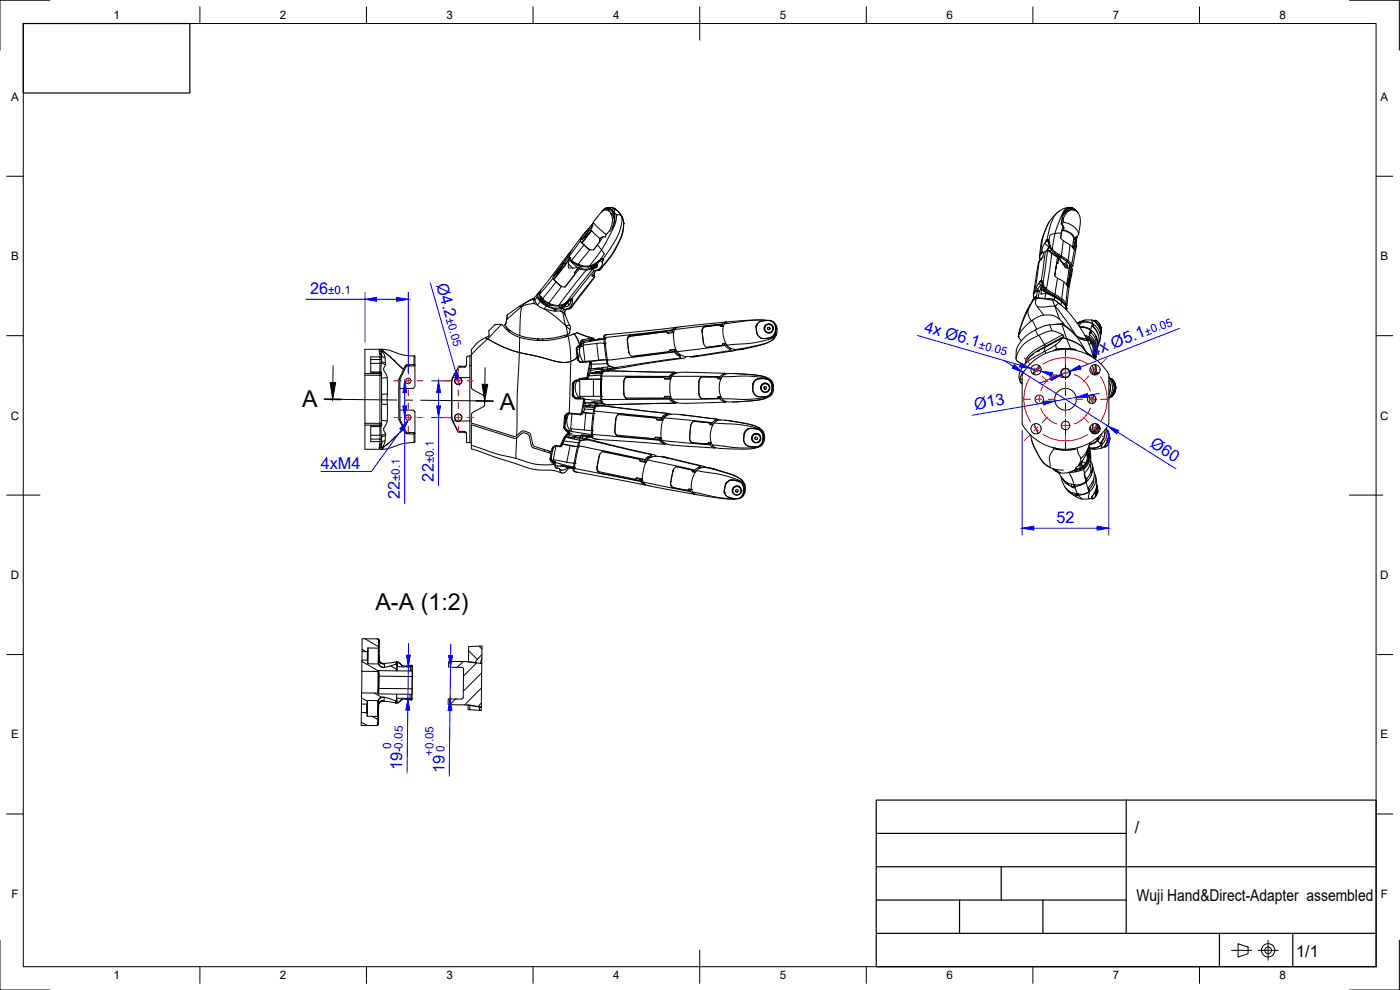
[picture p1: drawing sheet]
<svg xmlns="http://www.w3.org/2000/svg" width="420mm" height="297mm" viewBox="0 0 420 297" stroke-linecap="round" stroke-linejoin="round" font-family="sans-serif">
<defs><g id="words">
<g font-size="7">
<text x="90.7" y="122.2">A</text>
<text x="150" y="122.9">A</text>
<text x="112.7" y="182.9">A-A (1:2)</text>
</g>
<g font-size="4.9" fill="#00f">
<text x="93.1" y="88.3">26</text>
<text x="130.9" y="85.5" transform="rotate(74 130.9 85.5)">Ø4.2</text>
<text x="277.1" y="99.6" transform="rotate(16 277.1 99.6)">4x Ø6.1</text>
<text x="328.1" y="107" transform="rotate(-21 328.1 107)">4x Ø5.1</text>
<text x="292.7" y="122.9" transform="rotate(-10 292.7 122.9)">Ø13</text>
<text x="344.9" y="133.8" transform="rotate(32 344.9 133.8)">Ø60</text>
<text x="96.2" y="140.8">4xM4</text>
<text x="120" y="149.8" transform="rotate(-90 120 149.8)">22</text>
<text x="130.2" y="144.5" transform="rotate(-90 130.2 144.5)">22</text>
<text x="317.1" y="157">52</text>
<text x="120.7" y="231.1" transform="rotate(-89 120.7 231.1)">19</text>
<text x="133.4" y="232" transform="rotate(-89 133.4 232)">19</text>
</g>
<g font-size="4.9">
<text x="340.5" y="249.9">/</text>
<text x="341.1" y="270.5">Wuji Hand&amp;Direct-Adapter assembled</text>
<text x="389" y="287">1/1</text>
</g>
<g font-size="3.5">
<text x="34" y="5.8">1</text>
<text x="84" y="5.8">2</text>
<text x="134" y="5.8">3</text>
<text x="184" y="5.8">4</text>
<text x="234" y="5.8">5</text>
<text x="284" y="5.8">6</text>
<text x="334" y="5.8">7</text>
<text x="384" y="5.8">8</text>
<text x="3.3" y="30.2">A</text>
<text x="414.3" y="30.2">A</text>
<text x="3.3" y="78">B</text>
<text x="414.3" y="78">B</text>
<text x="3.2" y="125.9">C</text>
<text x="414.2" y="125.9">C</text>
<text x="3.2" y="173.7">D</text>
<text x="414.2" y="173.7">D</text>
<text x="3.3" y="221.6">E</text>
<text x="414.3" y="221.6">E</text>
<text x="3.4" y="269.4">F</text>
<text x="414.4" y="269.4">F</text>
<text x="34" y="293.8">1</text>
<text x="84" y="293.8">2</text>
<text x="134" y="293.8">3</text>
<text x="184" y="293.8">4</text>
<text x="234" y="293.8">5</text>
<text x="284" y="293.8">6</text>
<text x="334" y="293.8">7</text>
<text x="384" y="293.8">8</text>
</g>
<g font-size="3.5" fill="#00f">
<text x="98.5" y="88.3">±0.1</text>
<text x="133.8" y="95.7" transform="rotate(74 133.8 95.7)">±0.05</text>
<text x="344.1" y="100.7" transform="rotate(-21 344.1 100.7)">±0.05</text>
<text x="293.6" y="104.3" transform="rotate(16 293.6 104.3)">±0.05</text>
<text x="130.2" y="139" transform="rotate(-90 130.2 139)">±0.1</text>
<text x="120" y="144.4" transform="rotate(-90 120 144.4)">±0.1</text>
<text x="117.4" y="224.7" transform="rotate(-89 117.4 224.7)">0</text>
<text x="120.8" y="225.8" transform="rotate(-89 120.8 225.8)">-0.05</text>
<text x="130" y="226.7" transform="rotate(-89 130 226.7)">+0.05</text>
<text x="133.4" y="225.6" transform="rotate(-89 133.4 225.6)">0</text>
</g>
</g></defs>
<!-- layer: Visible -->
<g fill="none" stroke="#000" stroke-width=".3">
<path d="M168.8 79h.3M168.8 79l-2.7 3.8M168.9 79l.8 .1M169.1 79l-.5 1.2-2.5 2.7M169.1 79l-3 3.9M169.5 79.6l-.6 .5-1.4 1.8-.5 1M169.7 79.1l-.2 .5-3.2 4 .5 .9 1.6 1.4M170.9 77.4l-.6-.3-1.5 1.9M170.9 77.5l-1.2 1.6M171 77.3h.1M171 77.7l-4.7 6.2M171.1 77.8l-.5 1.1v1.5l3.1-.2"/>
<path d="M171.2 75.7l-8.8 11.2M171.2 78.3l1.7 1.7 .6-.4M171.4 78.2l-.2 .1 1 .6M172.8 79.3l.6 .3M173.7 79.4h.1M174.5 71.4l.1 .5M174.5 71.4l-.3 .8 .2 .5 2 1.9 .7 .3h1.1l1.7-2.2M174.6 79.9l-.5 .2M174.8 72.9l2 1.9M175 79.8h.1M176.2 69.2l-1.7 2.2M176.2 69.2h1"/>
<path d="M176.7 69.2l-1 1.6-1.1 1.1M176.7 69.2l-2.1 2.7M176.7 69.2h-.5M177.1 69.8l-1.2 1.1-.4 1M177.2 69.2l-1.7 2.7-.7 .5v.5M177.2 69.2l.3-.2 1.1 1.3 1.5 1.3M177.5 68.5l.1-.8-1.4 1.5M177.5 79.8l.1 .7M177.5 68.5l.1 .1M177.6 69.2l-2.8 3.7M177.8 67.8h.1M177.8 67.8l-.3 .6"/>
<path d="M177.8 67.2l.1 .1M177.8 79.8l.3 .2 .3-.2M177.9 79.6l-.1 .2 .3 .2M177.9 67.4l.2-.8 1.3 1.6 2.5 2.2-.2 .8M178 67l-3.6 4.2-2.9 3.9-.6 1.1v1l.5 1 2.1 1.4M178.1 66.6l2.9-3.4 .9-.2 .9 .3 .9 1.6 .1 1.6-.8 2.7-1.1 1.2M178.4 79.4v.4l-.3-.3-.3 .2M178.8 78.9h.1M178.9 79.1v.5l-.4 .5-.5 .3-.5-.1M178.9 79l-.1 .7M179.3 79.3l-.3 1-.8 .2-.7-.1M179.3 79.3l-.9 1.2"/>
<path d="M179.6 78.4h.1M179.6 78.5l-.1 .5M179.6 78.5h.1M179.8 78.3h.1M179.9 72.7h.1M179.9 72v.7M179.9 72.6l-1.8 2.4M180.2 71.4l-.3 .6M180.4 63.8l.8-1 .7-.4 1.6-.2 1.1 .4 1.3 1.2 .9 1.4 .4 1.4v1.5l-.7 2.9-1.8 3.8-2.1 3.1-2.3 2.9-.5 .3M180.4 71.2h.1M180.4 71.2v.1M180.5 77.6l.3 .1"/>
<path d="M180.8 77.8l-.2 1.9-.8 1-1 .4v.2M180.8 77.6l-2.2 1.7-1.5 .6-1.8 .1-1.8-.4M180.8 77.7l.2 .1M180.9 71l-1 1.7M180.9 71h.1M181 77.8h.1M181 77.8v.3M182.6 63.2l.4 .2M183 69.2l.2 .2M183.6 64.1h.1M183.9 63.4l.5 1.3-.4 3.5M184.1 65l.3 .8"/>
<path d="M184.5 66.3h.1M312.2 77.9h.1M313 77.1l-1 1.1-.4 .8-1.5 9.3 .2 1.2M314.3 72.3l-1 1-.4 .9-.2 1.2 .5 .5M314.4 74.7l-.1 .5M314.6 72l.1 1.3M314.7 71.8l-.5 .1-.3 .5M314.7 75.3h.1M314.8 73.3l.4 1.1 .6 1 4.4 3.1 .8 1.1M314.8 75.3h.1M314.9 75.2h.3l.1 .4M314.9 73.8l-.3 .6"/>
<path d="M315 74.1l-.6 .6M315.1 75.4l1.1 .9M315.1 73.6h.1M315.1 74.3l-.7 .8M315.2 75.5l-.8-.4-1 .5a.64 .64 0 0 0-.3 .9l-.2 .8M315.2 75.8h.1M315.3 75.2h-.4M315.7 75.9l1.8 1.2M316.7 75.6h.1M317.1 79h.4l-.4 .1M317.1 79h.1M317.2 76.5l.3 .6"/>
<path d="M317.5 77.1l.3 .3-.3 1.6M317.5 77.1h-.2l-.8 5.7 .6-3.8M317.7 76.3h.1M317.8 77.5l1.5 2.2a.89 .89 0 0 0 1.2 .7l.4-.1 .2-.7M317.9 77l.5 1.3 2.1 1.7-.5-1.4M318.2 77.1l-.1 .2M318.5 67.2l.6 .5M318.6 67.3h.1M318.6 69.2l-.1 .8a1.88 1.88 0 0 0 1.1 2.5l1.5 1 1 1M318.7 69.2l-.4 2.2M318.7 69.2l.5-.1-.5 .2M318.7 69.2h.1"/>
<path d="M318.7 67.4l.4-.8 2.2 .8 1.6 1.2 .8 1.5-.5 1.2-.4 3.8-.8 4.7-.4 .3-.6-.5M318.9 64.4h.1M319 64.4h.1M319.1 64.4l-.1 .1M319.1 66.6l.1-1.3 1.4-1.9 .7-.4h.7l1.1 .4 .8 1.2 .3 1.4-.5 4.4M319.1 69.2l.8 .2a2.79 2.79 0 0 1 2.3 2.6M319.2 69.1l.1-.8-.3-.6-.4 1.5M319.2 69l2.2 .9 .8 .9 .3 .8M319.2 65.4l-.3 .2M320 78.2l.6 .4zM320.1 78.4l-.6 .8M320.2 78.3h.1"/>
<path d="M320.4 78h.1M320.7 62.6l-.8 .6-.9 1.2M321 79.9l-.9 5.6M321.1 63.1l-1.1 .5-1 .9M321.3 79.5l.3 .5M321.9 73.7v.6M322.1 74.5l.6 .4M322.2 72.2h.1M322.2 72l-.3 2.2M322.3 72l-.2 .9M322.3 72l.2-.2 .2 .2M322.3 71.7v.3"/>
<path d="M322.7 72.4l-.6 2.1M322.7 72.4l-.4 2.4M322.7 72l.3 .7-.3-.3M322.7 71.2v.1M322.8 71.2h.1M322.8 74.9l-.1 .1M323 72.7h.1M323 72.7l-.3 2.2M323 71v1.7M323.3 63.6l-1.6-1.3-2 .1-1.9 1-2.3 2.4-1.4 2.2-1.4 4-.7 4.7 .2 1.2M323.3 63.6l.2 .2M323.5 63.8v.1"/>
<path d="M323.5 63.8h.1M150.5 97.4h-2l-1.8 1.9v1.4l-1 .6M150.5 97.3l.2 .1M150.7 97.4l1.6 1.8 1.9 1.3 2.2 .9 2.9 .6 2.5 .2 3.9-.2 3.3-.7 2.8-.9a.82 .82 0 0 1 1.2 .8l.9 2.3M151.8 98l1 1.5 .3-.3M151.8 97.1l.5-2.6-.5 2.7M151.9 97l-.5 .5 2.3 2.1 1.9 1 2.8 .7 3.2 .4 2.6-.1 3-.4 3.2-.9M159.4 89.9l.9-.3 1 1.9 .8 .7 1.1 .4M159.9 89.7l-3.8 2.1-3.8 2.7M161.5 88l-1.3 1.6M161.8 89.7h.1M162 87.5l-.5 .5"/>
<path d="M162 87.5h.1M162.1 89.3l.1-.1-.1 .2M162.1 89.1l.1 .8 .7 .7 1.5 .8 1.1 .4M162.1 89.5l.3 .2M162.1 89.4l1.7 1.8M162.3 87.1l-.5 .9 .3 1 .9 1.1 1.5 1 1.4 .6 1.4 .1 1.5-.3 .9-.4M162.3 89h.1M162.3 89.1h.1M162.4 89.7l.5 .3M162.5 89.6l-.1 .1M162.7 89.5h.1M164.5 91.1l-.4 .2"/>
<path d="M165.3 91.5l-.5 .1M165.6 91.3h.1M166.1 82.7v.2M168.1 92.3l.7 .1M168.2 91.7l.9 .8M168.6 91.4h.1M168.8 92.4h.1M168.8 92.4l.6 .4 .5 .1-.8 1-.9-.6-2.5-.1-2.5-.6M169.2 93.7l.3 .7M169.5 91h.1M169.5 93.4l.1 1M169.5 94.4l1.7 3.6-.4 2.2-.4 .1"/>
<path d="M169.5 94.3v.1M169.6 91.1v.1M169.6 91.2l-.3 .2M169.7 91.1l-.1 .1M169.7 91.6l-.5 .5M169.7 90.9h.1M170 90.7l-.3 .4M170.1 90.8l-.6 .9-.6 .1-.3-.2 .2 .2h.3M170.1 90.6h.1M170.3 90.6l-.2 .4M170.5 90.4h.1M171.1 89.8h.1"/>
<path d="M171.2 89.9v.9l-.4 .8-1 .5-1.3-.1M171.4 89.6l.4 .2M171.4 89.6l-1.7 1.5M171.6 89.7l.2 1-.3 .8-.8 1-.7 .2-.1 .2 1.5-.5M171.7 89.6h-.3M171.8 89.8v.3M172.4 82.5h.1M172.4 82.5l-2.3 2.9a.82 .82 0 0 1-1 .7l-1-.4-1.7-1.5-.5-.7 .2-.7M172.4 82.4l-2.8 3.7M173.7 80.1l-1.3 1.7v.6M174 80.1h.7M174 80.1h-.3l.2 .5-1.5 1.9"/>
<path d="M176.9 80.6l.8 .1 1.1 .6M177.2 80.1l.8 .8M178.2 83.2l.2 .1M178.4 83.3l-6.9 9M178.4 81.8v1.5M178.4 80.2l-.5 .3M178.8 81.3l-1.2 1.5M179.7 81.1h.1M179.8 81.1l-1 .2M199.8 99.5h.1M199.9 99.3l-10.9 1.2-.5 .5-.3 .7 .6 4.4 1 1 12.6-1.7 .1-.6 .6 .6M199.9 99.3h.1"/>
<path d="M199.9 99.3l.2 .2-11.4 1.4 .3-.4M199.9 99.3l.5 .7M199.9 99.3l1.8-.2 .2 .6h.3M200.4 100l-.6-.4-10.8 1.4-.7 .9 .5 4M202.1 99.8l-1.6 .2M203.1 98.2l-21.2 2.2M203.2 98.2h-.1M203.2 98.2l-.2 .1M203.2 98.2v.1M210.7 99.4l.5 3.8M211.2 97.9l4.7-.5zM211.2 97.9l-.5 1.1 .2 2.3 .3 1.9 .8 1"/>
<path d="M211.7 97.9l-.1 .1M215.6 97.5h.1M215.9 97.4h.1M215.9 97.4l.5 .6-.7-.5-4.1 .6-.7 .5-.2 .8M216.8 97.3l-.9 .1M217 97.9l-.6 .1M218 96.6l-14 1.5-1.4 .6-.4 .9-.1 1.5 .3 2.5 .9 2.1 .6 .6 1.2 .6 2.1 .1 2.1-.2-.2 .1M218.1 96.6l-1.1 .5-.2 .5 .3 .3M218.1 96.6v.1M227.2 97.2l-.3 1 .3 2.1M229.7 97.9l-.2 .8 .2 .6M229.9 96.1l-3.1-.1-6.4 .4-2.3 .2-.7 .5-.4 1.4v2l.5 1.9 .9 1.5 .7 .5 1.1 .4 3.1-.2"/>
<path d="M230.4 96.1l1.3 .3M230.5 98.2l-.2 .4 .2 .4 .4-.1 .2-.4-.2-.3 .2 .4M230.5 98.3l-.2 .4M230.8 97.3a1.27 1.27 0 0 1 1.2 .9M230.9 98.2h-.4l.4 .1M231.9 98.2l.1 .5M231.9 96.5l1 .9 .3 1.5-.2 1.6-.9 1.3-1.2 .8-1.8 .7-6.8 1.6M231.9 98.1v1l-.8 .7-1.1-.2-.5-.7M232.7 97.6l-.4-.7-.7-.6-1.7-.2-2.1 .5-.7 .7-.2 .9M232.7 98.2l.2 .8-.3 1.1-.7 1-.7 .4M232.7 97.7l.2 .6M232.9 98.3h.1"/>
<path d="M306.1 98.9l-.5 2.1M310.3 89.5h.1M311.1 88.7l-1.2 1.5M312.3 84.6l-.7 .6-.5 1-.2 1 .4 .3M312.5 85.7l-.1 .9M312.6 84.3l.3 1.5 .6 .9 1.5 1.2 3.2 2 1 1.1M312.6 86.2l-.2 .5M312.6 86.9l-1.3 .5-.2 1.4M312.7 86.9l.5 .3M312.7 86.9h-.1M312.7 84.1l-.8 .6M312.7 84.4h.1"/>
<path d="M312.8 85.3l-1.3 1.2-.1 .9M312.9 85.2h.1M312.9 86.9l.5-.2 .1 .4M312.9 85.7l-.6 1.3M312.9 85.7h.1M313.1 85.6h.1M313.1 86.2l-.6 .7M313.2 87.1l.5 .5M313.4 86.6l-.5 .3M313.5 87.3l4.8 2.9 1.4 1.4 .4 1M313.5 86.2h.1M313.5 86.7h-.3"/>
<path d="M313.6 86.3h.1M313.6 86.9h.1M313.6 86.9l-.2 .4M314 87.7h.1M315.1 87.4h.1M315.6 88.3l.3 .4M316 88.9h.1M316.3 88.7l.1 .3M316.5 89.1h.1M318.2 90.1l.1 .1M318.3 89.9l-.1 .2M318.6 89.6h.1"/>
<path d="M318.7 97.4h-3l-2.2 .4-2.6 1.1-2.3 1.4-1.8 1.6-1.5 2.3-.3 1-.1 2.5M318.7 97.3l2.1 1.5 2.7 2.6 2 .7 .6 .1 .1-.3-.3-.3M319 97.5l.3-.1 1.2 .9 2.7 2.5 2 .8h.8l-1.4-2.6-2.3-3.4-2.6-3-2-1.7-1.9-1.2-5-.4-.8 .7-2.2 3.9-1.3 3.4-.8 3M319.1 90h.1M319.3 97.4v-.2l-1-1.1-1.8-1.3-1.2-.3-2.7 .2-2.2 1-2.1 1.6-1.8 2.1-.9 1.6M319.8 91.8h.1M320.1 92.6h.1M320.1 92.6v.4M320.3 85.7v.1M320.4 83.8l-.2 1.7M320.7 81.9l-.1 .5M320.7 81.9l.3-.1 .4 .6"/>
<path d="M320.7 81.9l.4-1.8 .6 .4-.3 2M321 80.1h.1M321.2 82.3l-.6 1.7-.3 1.7M321.2 82.3l-.6 3.8M321.2 82.3l.2 .1M321.4 82.5h.1M321.4 82.5l-.7 3.6-1.3-1.5-2.9-1.8M321.4 82.4h.1M321.7 80.5l.1 .7-1.1 5.8-.5 4.6-.4 .2M323.3 97l2.6-1h1.8l.7 .4 1.1 1.2 .8 1.6v1.5l-.3 1.7M323.4 97.1l2-.5 1.1 .1 1.5 .5 .1 .6M323.9 97.9l2.3 .4 1.5 .9 1.1 1.5 .7 2.6-.1-1.2-.5-1.3"/>
<path d="M324.1 96.6l-.8 .4M324.1 96.6l2.9 .1 1.1 .6 1 .9 .8 1.3 .3 1.1-.1 1.3-.4 1.2M324.1 98.3h1.8l1.5 .8M327.3 99.3l-.3 1.2 1 1 .6 1.1 .5 2.3M327.4 99.3v-.2l.1 .8 1.1 1.5 .3 2M327.4 99.3h.1M327.4 99.3l.1 .6-.4 .1M328 97.4l-.2 .5 1.4 1.7 .6 1.7v1.4l-.6 2.1M328 97.4h.1M328 97.4l.1 .4-.2 .2M328 97.9l.9 .9 .6 1.5M328.1 97.3l-.1 .1"/>
<path d="M328.2 96.2l.6-.1 .6 .4 .5 .6 .5 1.1M329.8 97.2l.4 1.3 .2 1.4M330 97.4h-.2M330 97.9v-.5l.5 2.4-.1-.3M330.2 98.3l.1 .6M330.4 99.5h.1M330.4 98.2h.1M330.4 98.2l.1 1.3M330.5 99.8l-.1 .4M330.5 99.8h-.1M111.3 107.1v4.8M111.3 111.6h2.7l.5 .5"/>
<path d="M114.5 118.1v3.4M114.5 106.6v1.7M114.5 112.1v15.4M120 116.6h4l.5-.6v-9.1l-3.7-.4-4.9-1.6-6.4-.1v30h6l5.5-1.7 2.8-.3a.44 .44 0 0 0 .5 .1 .44 .44 0 0 0 .2-.5v-8.8l-.5-.6h-4M124.5 109.5l-.2 .3h-2.3l-2 4v12.1l1.9 3.8 2.4 .1 .2 .2M135.5 114.3v11.2l1.9 3.9M135.6 114.3v11l.3 1M135.8 113.3l-.3 1M135.8 113.3h.1M135.9 113.3l-.3 1M135.9 113.3h.1M136.8 113.5l.9-.3a1.07 1.07 0 0 1 .8 1.4 1.07 1.07 0 0 1-1.5 .6 1.07 1.07 0 0 1-.2-1.7z"/>
<path d="M136.8 113.5l.9-.2a1.06 1.06 0 0 1 .8 1.4 1.06 1.06 0 0 1-1.6 .5 1.06 1.06 0 0 1-.1-1.7zM137.7 110l-1.9 3.3M137.9 109.9l-2 3.4M137.9 109.9l-.2 .1 .2-.1M137.9 109.9h.1M140 109.5l-.5 .4h-1.6M141.5 106.8l-1.4 .3-.1 2.4-.5 .7M145.7 101.3l-2.3 1.4-1.9 2.2v11.4l.5 .7 3 1.6 .5 .7-.2 2.4-3.6 2.2-.2 .6v1.5a.91 .91 0 0 0 .1 1 .91 .91 0 0 0 .9 .3l11.8 3.7 .7-.2 1.7-1.5 1.9 .5 .6 .5 .7 3.1 .4 .5 5.4 1.7 .1-.5M145.7 101.3l4.8 2.6 4.4 1.6 12.3 3 2.3 .3 1.8-.4M161.4 101.6l-.3 .5M161.8 101.7l-.3 .5M162.8 101.7l.1 .2-.2 .3"/>
<path d="M168.1 101h.1M170.4 100.3l-.9 .8M171.5 100.5l.1-.1a.81 .81 0 0 1 1.3 .7l.8 1.5 .3 1.4-.1-.4M172.1 115.3l.1 3.4 .8 .7 1.2 .1M172.2 114.5l-.1 2.8M172.3 114.9l-.1 .1M172.3 100.2l1-.4 4.6 1.7M173.1 114.3a4.3 4.3 0 0 0 .8 5.1M173.2 107.2l-.8 .7-1.1 .5M173.3 105.9l.1 1.1M173.4 106.9v.1M173.4 107l-1 .9-1.1 .5"/>
<path d="M173.4 114.1l.2 .2M173.5 107.9l.8 .7 2.5-.3 .6 .5 .1 1.5-.5 2-.6 1.2M173.6 114.3h.1M173.6 119.4h.1M173.6 114.3l-1 .2M173.9 105.7l.4 1.5 .8 1.3M173.9 104l-.3 4-.2-1M174 113.9v5h6.1M174.2 119.5l1.1 .1 .4 1.7-.3 1.8-.5 1-.7 .3-3.8-.2M174.2 104l-.2 .7M174.2 103.5l.3 .3M174.2 113.5h.1"/>
<path d="M174.2 118.9v.6M174.3 102.6h.1M174.4 103.6h.1M174.5 103.8h.1M174.5 103.9l.1 .1M175.1 102.8l.1 .7M175.1 102.8l-.6 .6M175.2 108.7h.1M175.3 102.4l-.6 .1M175.4 119.8h.1M175.4 119.8l5 .3M175.8 108.6h.1"/>
<path d="M176.1 113.2l.3 .3M176.4 113.4v.1M176.4 113.5l-2.5 .4-.3 .4M176.9 110.6h.1M177.1 111.9h.7zM177.4 101.3l-.2 .5-2.4 .6-.3 .5v.9M177.5 111.9v.2M177.6 112.1h2.8M177.9 101.5l.2 .3M177.9 101.5l.5 .4M178.1 111.9l.2 .2M178.1 111.9h.1"/>
<path d="M178.2 101.8l-1.1 .1M178.2 101.8v.2M178.2 101.8l.4 .2M179.2 110.3v.3M179.2 110.6h-1.8M179.2 110.6l.3 .1-2.3 .5M179.3 101.8l.2 .1M179.3 101.8h.1M180.1 118.9h.2zM180.1 113.8h-5.6h5.8M180.4 112.6l-3.7 .2M180.6 118.9h.1"/>
<path d="M180.6 113.8h.1M180.6 111.5h-1.5l-1.3 .4M180.6 111.5l.4 .1M180.7 112.1h.1M180.7 111.1l-.1 .4M180.8 111.1h.1M180.8 111.1v.5M181.2 101.6h-1.4l-.7 .3M181.3 101.7l-4.6 .5M181.3 101.8l-6.2 1M181.4 103h-.4M181.4 103h-1.9l-4.5 .6 .6 4.9"/>
<path d="M181.5 101.6h.1M181.5 101.8h.1M181.6 108l-4.5 .4M181.6 108l-4.6 .4M181.7 102.9h.1M181.7 103.1h.1M182 108h-.4M182.1 100.4l-.7 .2-.2 .7 .9 7.7 .7 .8 1.7 .6M182.2 109.1l-4.7 .2M182.2 107.9h.1M182.7 111.3l19.5 .4M182.7 111.3h.1"/>
<path d="M182.7 111.3l-1.6 .2-.7 .5-.2 5.8 .4 3.1 .5 .3 1.7 .2M183.2 110l-2.9 .3M187.9 113.2l-.6 1.1-.1 2 .1 2.1 .6 1M188.2 112.9l-.4 .3h11.4M189.1 100.8h.1M199.1 113.1h1.8l.1 .6 .3-.1M199.1 113.1l-10.9-.2-.8 .8-.2 1.2v3.5l.4 .8 .6 .6 10.8-.2M199.1 113.1h.1M199.1 113.1l.5 .7h1.5M199.2 119.4h-11.4l.4 .4M200.7 105.5l-11.2 1.4M201.1 112.6h.1"/>
<path d="M201.1 118.9h-1.5l-.6 .7M201.3 119.1l-.3-.1-.1 .6h-1.9M202.5 111.8l-.2 .4M202.5 111.8l-.1-.1 .9 .2M202.6 104.8l-1.6 .2-.4 .6M202.6 111.8v.3M203.9 106.5h.1M203.9 106.5l.3 .5v.5l1.1-.1 .6-.4M204 106.6h.1M204.2 106.5l.3 .1M204.2 106.5v.5M204.8 107.5l-21.3 3.3-2.8 .3-1.2-.4"/>
<path d="M208.7 106.8l-.8 .3-.8-.1M210.5 113.1l-.7 .8-.1 1v3.5l.8 1.2M210.5 113.1l-.7 1.1-.1 2.1 .1 2.1 .7 1.2M214.4 119.6h.1M215.1 113.1h.9M215.1 113.1h-4.6h4.7M215.1 113.1h.1M215.2 119.5l-4.7 .1h3.9M215.2 113.1l.4 .6h.6M215.9 103.7h.1M215.9 103.7l-3.9 .5M216.2 119h-.6l-.2 .2a.75 .75 0 0 1-1 .4h1.6"/>
<path d="M216.5 119.2l-.3-.2-.1 .1 .2 .8 .6 .5 .8 .2M216.6 103.6l-4.6 .6M216.8 112.8l1.2-.6 2-.1 6.7 .4 2.9 .6 1.3 .6 1 1.1 .3 1.1-.2 1.7-1.1 1.4-2.5 .9-6.6 .6h-3.9l-.8-.4-.5-.6-.7-2 .1-2.6zM217.4 112l-10.9-.3-3.5 .2-1.1 .7-.6 1-.3 1.4v2.2l.2 1.4 .4 1.1 .7 .7 1.2 .5 2.5 .1 11.4-.3M217.5 103.5l-1.6 .2 .7-.1M217.5 112.1v.2M217.6 103l-.6 .1-.4 .5M218.1 112.1l-.7-.1 .1 .1-1 .5-.5 .5 .2 .6 .3-.2M218.4 103.8l-.9-.8v.5l.4 .5 1.3 .8M219.2 104.5v.3l-.3 .4 .1 .1 1.5-.1v-.4M219.4 104.6h-.2M219.9 105.3l-11.8 1.8"/>
<path d="M221.4 105l-.9 .2M222.8 104.7l-1.2 .3-.2-.2M223.3 104.6l-.5 .2M223.3 104.6h.1M226 117.5v.1M226.1 117.9l1.1 1 2.2 .2M227.4 100.3h.1M227.4 113.7h.1M228.4 101.5h.1M228.8 119.1h.1M228.8 113.6l-1.8 .3-.9 .8-.2 .8M229.2 116.4l.2 .3"/>
<path d="M229.3 116.4l.1 .3M229.4 116.7l.4 .1zM229.5 116l-.3 .4 .2-.4h.5l.2 .4-.3 .4M229.6 115l.8 .3 .5 .9-.4 1.1-.8 .3M229.6 115.1h.1M229.7 117.6h.1M229.7 115a1.3 1.3 0 0 0-1.2 1.7M229.7 115.1a1.26 1.26 0 0 1 1.2 1.6M230.2 101.5h.1M230.4 113.6l.7 .4M231.2 118.7l-.8 .4M231.5 101.1h.1"/>
<path d="M231.7 116.3v.9l-.3 .8-.7 .7-.9 .3M231.8 116.3l-.2-1.3-.9-1.1-1.1-.3-2.2 .1-.7 .3-.7 1v2.7M231.8 116.4h.1M305.6 101h.1M305.6 101l.9 1.3M307.4 111.3l-1 1.4-.3 .8 .1 1 .6 .8M307.4 109.4l-2-.9-.3-.4-.2-.5 .4-1.4 .7-1.4 2-2.1 3.1-1.8 4-1.6 1.6 .1 2.5 1.3-.6 1.1-1.7 1.6-7.4 4.3-1.9 1.6-1 1.3-.7 1.5-.1 1.1 .4 1.3M308.5 107.7l-1.7 2.6M310.1 106.2l-1.6 1.5M310.2 106.1l-.8 .7M311.4 105.4h.1M312.2 110.2l-2.1 2"/>
<path d="M313 104.5l-.4 .2M313 103.6h.1M313.7 104.1l5.3-2.8 2.9 1 2.1 1.1 1.1 1 1 1.4 1.5 1.2-1.5-1.2-1-1.4-1.1-1-2.1-1.1-2.9-1-7.9 4.3M313.7 103.9l-3.2 1.9-2 1.9M317.9 104.9h-.8l-1 .3M324.2 101.7h1.4M325.9 100.7l1.9 1.2 1.1 1.9 .3 2.2-.5 1.8M326 101.6l1.3 .9 .9 1.3 .3 1.5-.2 1.5M326.2 101.7l.5 .4M326.2 101.7h-.1M326.2 101.9l1.3 3 .7 2.5M326.2 106.3h.1"/>
<path d="M326.6 102.1l-.2 .1M326.9 102.1h-.2M327 102.2l-.6 .1M327 118.7v2.2M327 101.3l-.1 .2M327.2 110.3l.8 2M327.2 102.5l.2 .6M327.3 102.8l.7 1.4v1.7M327.4 103.1l-.5 .2M327.8 105.9h.3l-.3 .1M327.8 109.7l.6 2.8M328 105.9l.3 .9"/>
<path d="M328.1 118.6l-.1 2.4M328.1 107h.1M328.2 103.8l.1 1.3-.2 .8M328.2 105.5l-.2 .4M328.2 106.9l-.1 .3M328.2 106.9l-.1 .1M328.3 106.7v.1M328.4 106.5l-.2 .3M328.4 105.7h.1M328.4 106.4l-.1 .4M328.6 109.4l.3 3M328.8 119.2l-.1 1.3"/>
<path d="M328.8 109.5l.4 2.9M329.1 111.8l.7 .1M329.1 112.1l.3 .2M329.2 102.3h.1M329.3 102.5h.1M329.5 103.3l-.4 1.6M329.8 112l-.7-.2 .6 .2M332.6 112.1a14.9 14.9 0 0 0-25.8 .5v14.4a14.9 14.9 0 0 0 25.8 .5M332.6 112.1v15.4M332.8 114.3l.4 1.7-.4 2.4M332.8 113.4l.7 1.2 .4 1.4-.2 1.4-.9 1.9M332.8 113.1l1.2 1.8"/>
<path d="M333 115l.3 1-.3 1.7M333.2 113.6h.4l.6 .6 .7 1.9-.4 1.8-.7 1-.6 .2M333.4 118.9l-.6 .7M333.9 118h.1M333.9 114.8l.5 1.3-.5 1.8M334.2 115.1h.1M334.4 117.6h.2M334.4 115v2.7M334.4 115.1h.2M334.5 117.2h.1M334.5 115.5h.1M334.5 115.5l.1-.4v2.5l-.1-.4"/>
<path d="M334.5 116.6h.1M334.6 116.4v.4l-.1-.2M334.6 116v.4M334.6 116l-.1 .1M334.9 116.3h.1M111.3 127.8v4.7M114.5 131.3v1.7M114.5 127.5l-.5 .5h-2.7M135.7 126.2l1.9 3.5M137.1 126.3h.9M137.1 126.3a1.09 1.09 0 0 1-.4-1.7 1.09 1.09 0 0 1 1.7 0 1.09 1.09 0 0 1-.4 1.7M137.1 126.2a1.05 1.05 0 0 1-.4-1.6 1.05 1.05 0 0 1 1.7 0 1.05 1.05 0 0 1-.4 1.6"/>
<path d="M137.4 129.4h.1M137.4 129.4l.2 .3M137.6 129.7h1.9l.5 .4M139.5 129.4l.5 .7v2.7h1.5M164.8 135.3l-.1 .5M165.2 135.4l-.1 .6M165.2 137h.1M165.4 137.5l.5 .8M165.4 137.5l.3-1.4-5.6-1.7-.5-.4-.8-3.3-.6-.6-1.3-.2-1.8 1.5-.7 .1-12.9-4v7.2l17.5 5.9 2.7 .4 4.4 .1 2.5 .8M165.4 137.6l.2 .3M165.9 138.3h.1M165.9 138.3l.3 .2"/>
<path d="M166 134.4l-.1 .7M166 134.4h.1M166.3 137.9l-.1 .6h.5l-.1 .2M166.3 139.1h.1M166.6 138.8v.4M166.6 138.7h.1M166.6 139.2l.1 1.2 .8 .1a.41 .41 0 0 1 .5 .2 .41 .41 0 0 1 0 .4l.4 .7 .8 .1 1-.8 .3-.7-1.8 .7-.5-.1-.3-.4M166.7 138.8l5.4 1.4M166.7 139.7l2.4 .3M166.7 138.5l-.1 .7M166.8 133.9l-.7 4 6 1.1M168.1 139.6l4 .8"/>
<path d="M168.4 133.2h.1M168.4 133.1h.1M168.8 132.3h.1M168.8 133.3l2.3 .4M168.9 133.2l4.4 .8M169.1 140l.6-.1 1 .5 1.4 .2M169.1 139.8v.2M169.2 128.3h.1M169.3 132.3l4.3 .6M169.3 131.3h.1M169.6 139.9l.8 .5M169.9 124.7l-.4 3.5 .6 .8 .7 .2"/>
<path d="M169.9 131.2l.9 .1M169.9 124.6h.1M170 124.6h-.1M170.3 130.4h.1M170.3 124.3l-.8 3M170.3 131l.9 .2-.4 .1M170.4 124.2l-.5 .4M170.5 130.4l.3 .1M170.5 124.1l-.1 .1M170.5 129.7l.3 .1M170.6 130.2l.2 .3 3.7 .3v-.3M170.7 124.1a4.2 4.2 0 0 0 .7 5.3"/>
<path d="M170.8 129.2h.1M170.8 130h.9M170.8 129.2l-.3 .3M170.8 129.8l-2.4 4.1-.4 .2-1.1-.3-1 .7M170.8 129.2v.6M170.8 131.3v.2M170.9 129.2l-.1 .8M171 130.5l-.4 .6M171.1 133.7l1.9 .3M171.2 131.2l1.4-.2 3.4 .7M171.5 128.7l-.1 .7 6.1 1M171.6 131.6l2.8 .6"/>
<path d="M171.7 124.2l-.4 4.4 6.2 .6h-.2M172 139h.3M172.1 139h.2M172.6 139.1h.1M172.6 138.9h.1M173.6 134.1h.1M174.6 130.5l2.9 .3M174.7 130.8l.4-.1 1.2 .5M174.7 130.7h-.2M175 123.8l2.8 .2M175 123.8l3 .3M175 120.9h.1"/>
<path d="M175 130.7l-.2 .7M175.1 121.8h.1M175.1 121.7h.1M175.2 130.7h.1M175.3 120.9h.1M175.4 130.5l-.2 .2M175.5 122.8l2.7 .1M175.6 121.8h.1M175.6 122.1l2.8 .2M176 121.8l.2 .2M176 121.8h.1M176 131.7l.4 .1-.3 .1"/>
<path d="M176 131.7l19.8 4.7M176.2 131.9l-2 .3-.6 .8-1.6 7.9 .2 .5 .9 .3M176.3 131.2h.1M176.3 131.2h1.3M176.4 131l-.1 .2M177.5 120.6v.2h.3M177.5 120.8l-1.9 .1 2.2-.1M177.6 120.6h2.8M177.7 130.8h.1M177.8 129.2h.1M177.8 120.8l1.5 .4M177.8 120.8h.3"/>
<path d="M178.1 120.8h.1M178.3 124.1h.1M178.3 120.6l-.2 .2M179.3 121.2h.1M179.3 121.2l-.1 .5M179.3 121v.2M179.9 136.8l-.7 3.4 .1 .8 .5 .5M180 121.8l-3.2-.3-1.1 .3M180.1 136.2l-.2 .6M180.7 120.6h.1M180.7 135.5l11.2 2.3M180.9 121.7l-1.9 .2-.8 .7-.7 6.7v1.7l.3 .5 1.7 .4 20 1.4-.2-.4"/>
<path d="M180.9 121.7l19.4 2.3M181 121.1l-1.7 .1M185 130.5l11.3 1.1M185 130.5l.3 .4M185.5 124.4l11.4 1.1M185.5 124.4l-.6 1.1-.3 2.5v1.6l.5 1M185.9 124.1l-.4 .3M191.7 137.7l-10.6-2.4-1.1 1.1-.5 1.7-.4 2.6 .2 .7 .4 .5 10.8 2.1M191.7 137.7h.1M191.7 137.7l1.8 .4 .1 .6 .5-.4M191.7 137.7l.4 .7 1.5 .3M194.4 137.1h.1"/>
<path d="M195.5 136.7l-.2 .5M196.7 125.3l-10.8-1.2-.6 .5-.5 1-.3 4.3 .8 1 12.4 1h.4l.1-.6 .3 .2M196.7 125.3h.1M197 136.9l-.4-.3-1.2-.3 .1 .4-.4 .4M198.1 132.3h.1M198.3 131.3l-1.6-.2-.5 .7M198.5 137.1h1M199 124.8h.1M199.1 125.9l-.4 .3-.2-.7-1.7-.2 .4 .7 1.6 .2M199.5 137.1l11 2.7M199.5 137.1l.4 .2M199.6 133l-.1 .3"/>
<path d="M199.9 133.2l-.4 .1M200.3 137.3l.2 .1-4-.5-1 .2-1 .7-1.1 1.9-.5 2.6-.1 1.6 .4 1 .6 .5 1.1 .4 13.7 2.5M200.4 124.2l-.1 .4M201.5 124.3l-1.2-.3 .1 .2-.4 .4M202 121l-19.1 .4M202.3 120.5l.3 .4-.2 .1 .9-.2M202.6 120.6v.3M202.9 140l4.6 1M202.9 140l-.9 1.2-.6 2.8-.2 1.3 .5 1M207.3 127.8l-.3 3.8 .7 1.2M208.1 126.4l4.7 .4M208.1 126.4l4.7 .5"/>
<path d="M208.1 126.4l-.5 .6-.3 .8M208.1 126.4l-.7 .9-.3 2.3-.2 2.1 .7 1.1M211.5 133.2l-4-.4 4.7 .4M211.5 133.2h.1M212.2 133.3l-.7-.1 1.6 .1M212.5 133l-.3 .3M212.8 126.8h.1M212.8 126.9h.9M212.8 126.8l.4 .7h.6M213.3 132.8l-.6-.1-.2 .3M213.5 133l-.2-.2-.2 .1 .2 .8 .6 .5 .8 .2M215.2 125.8l-11.4-1.4h-3l-1.1 .6-.7 1-.4 1.4-.3 2.4 .1 1.4 .4 1 .7 .8 .9 .4 6.6 .5 7.7 .4"/>
<path d="M215.2 125.9v.3M216.3 126l-1.2-.2 .1 .1-1.4 .9-.1 .7 .4-.3M217.7 120.4l-.3 .3 .7-.2M220 120.6h.1M223.2 132.2v.2M223.3 132.6l.7 1 .8 .3 2 .2 1.2-.3M224.5 128.7l-.9 .8-.3 .7M226.2 128.6h.1M226.3 130.3l1-.1 .8 .6 .1 1.1-.7 .8 .1-.1M226.3 130.4h.1M226.4 130.3l-.6 .6-.1 .7M226.4 130.4a1.27 1.27 0 0 1 1.7 .5 1.27 1.27 0 0 1-.5 1.7"/>
<path d="M226.7 131.9h.4M226.7 131.8l-.2-.3 .2 .4M226.8 131.1l-.3 .4 .3-.4 .4 .1 .2 .4-.3 .3M227.3 128.7l-2.3-.2-.9 .5-.8 1.1-.1 2.3M227.4 128.7l.7 .3 .7 .8 .3 1.9M227.4 128.8h.1M228 133.9l-1.7 .6-2.7 .3-7.5-.3-1.6-.3-.9-1-.4-1.8 .1-1.7 .6-2.2 1.1-1.2 1.9-.3 6.9 1 3.8 1.2 .9 .6 .7 1 .2 1.9-.6 1.7-.8 .5-1.1 .3M229 131.7h.1M229.1 131.7l-.4 1.3-.9 .9M229.1 131.7h.1M309.4 130.6l.2 1.6 .7 1.9 1.9 3.4 1.1 1.5 1.2 .9 1.3 .7 3.4 .5M310.4 127.2l1.2 2.8"/>
<path d="M315.8 134.3l1.7 .3M323.6 139.8l1.4 .1M324 139.5l1.2 .2M324.3 139l-1.6 1.4 .5 .2-.4 .2-2.5 1h-2.5l-2.1-1.3M324.3 139h.1M324.5 138.7h.1M324.6 138.6l1 .2v.5M324.9 138.2h.1M324.9 138.2l-.6 .8M326.1 136l-.1 .1M326.1 136.1l.2 1.5-.5 1.6M326.2 136.2l.3 1.1"/>
<path d="M326.2 136.4l.3 1.3M326.2 136.5l.2 .4M326.3 135.5l-.1 .5M326.4 135.2l.2 .5M326.5 135.6l.2 .8M326.7 136.6l-.4 1.7-.8 1.2-1.2 .8-1.5 .5M326.8 134.1l.5 1.6-.1 1.8-.5 1.6-1.2 1.4M327 134.6h.1M327.1 132.9l-1 3.1-1.4 2.4M327.2 128.1l-.1 .7M327.2 128v1.2M327.3 134.4v.2"/>
<path d="M327.3 136.8v1.4l-.3 1.4-.7 1.4-.8 1 .5 2M327.3 138.3l.6 1.9-.5 2.5 .5-1.5v-1M327.7 139.2l.7 2.3v1.4l-.5 1.7-1.3 1.7 .2 .8M327.7 129.3l-.1 .5zM327.8 129.3l.5 .1M327.8 129.9h.1M327.9 128.3l.7 .1M328.1 127.2l-.4 2.2M328.1 129.5l-.4 .4M328.2 129.5h-.5M328.6 128.4l-.1 .7M329 127.2l-.5 1.6"/>
<path d="M329.3 131.6l-.1-.1 .4 .4-.1-.6-.1 .5M329.3 127.3l-.5 1.3-1 1.3M329.6 131.9l-1.2 .9-1.4 .5M329.8 127.7l-.4 1.4-.7 1.1M330 128.1l-.6 1.8M330.6 133.2l.1 .1M330.6 132.8l.1 .5-1.1 .8-1.2 .3h-1.5M330.7 130.1l-.4 1-1.1 1.3-2.2 1.1M331.3 134l-.6 .5-1.3 .2-2.4-.1M331.6 129l-.2 1.9-1.1 1.9 .3 .5v-.4l-.2-.2M331.6 129.7l-.2 1.6-.9 1.4M332 128.6l.1 2.1-1 2.2-.6 .7-1.1 .6-2.3 .4"/>
<path d="M332 128.5l.6 2.1-.4 1.8M332.1 132.8h.1M332.1 132.7h.1M332.3 129.1l.1 .2M332.6 129.7l.3 .7M332.7 132.2h.1M332.7 130.1l.1 1.3-.3 1.4h.2M332.7 130.3h.1M332.8 131.6v.3l-.1-.2M332.8 130.6h.1M332.8 130.6l.1-.3-.2 2.4v-.5M332.8 131.2v.4"/>
<path d="M333 130.7l.1 1M333.1 131.7h.1M333.1 131.7l-.3 1-.5 .9-.5 .5h-.6M170.2 140.2h.1M170.4 140l-.2 .2M172.4 140.4h.1M172.4 140.2h.1M173.2 141.7l20.5 3.8M179.8 141.9l-.3-.4 11.2 2.3-.2 .2M190.6 143.8l.6-.4-.7 .6M191.2 143.4l1.5 .3M192.5 144.4h.1"/>
<path d="M192.8 143.8h-.2l-.3 .5-1.8-.3M193.5 145.3l.2 .2M193.7 145.4v.1M202.2 140.7l-.9 4.1 .2 1 .6 .5M205.6 147.1l-3.9-.9 5.5 1.2M205.6 147.1h.1M206.6 146.9l.2-.2-.7 .4M206.6 146.9l-.3 .3M206.8 146.7l.7 .1M207.5 141l.9 .2M207.5 141l.3 .6 .6 .1M207.5 146.9h.1"/>
<path d="M207.5 146.9h-.2l-.1 .5 .2 .4 .6 .4 .6 .1M207.5 141h.1M209.2 148.4l8.5 1.3h3M210 140.4h.2M210 140.4v.1M210.1 140l-.1 .5M211.5 140.3l.1-.3-1.6-.3v.4l-.9 .4-.6 .6-.1 .6 .7-.6M211.6 140l.9 .3M212.4 140.4l1.8 .3M212.5 140.4l1.7 .3M212.5 140.4l-1.7-.1-1.3 .4-.8 1-.7 1.2-.5 2.2 .1 2 .6 .9 1 .4M213.6 140.5l6.4 2 1.5 .7 1.3 1.1 .8 1.4v1.6l-.6 1.5-1.2 .7"/>
<path d="M214.3 140.7h.1M217.3 147.5v.1M217.4 147.9l.9 1.2 2.6 .6 1.2-.3 .9-1.1M217.4 147.8h.1M217.9 145l-.2 .5M218.3 149h.1M220 146.5l-.2 .6 .2 .7M220 146.5l.8-.6 1 .2 .6 .8-.2 1M220 146.5l-.1 .6M220.1 146.5l-.1 .1M220.1 146.5a1.25 1.25 0 0 1 1.7-.4 1.25 1.25 0 0 1 .4 1.8M220.7 144.2h.1"/>
<path d="M220.7 147.1l.2 .4M220.9 147.5l.4 .1zM220.9 149.7h-1.4M221.5 149.6h.1M221.5 147.3l-.2 .3M221.6 147.3l-.2-.4-.4-.1-.3 .3 .1 .4M221.6 147.3l-.3 .3M221.8 144.3l-2.4-.3-.9 .4-.8 1-.4 2.3M221.8 144.3l.8 .5 .5 .8 .2 1v1M222 144.5h.1M222.2 147.9l-.4 .4M222.3 147.8l-.3 .3"/>
<path d="M222.5 147.3h.1M223.1 147.6h.1M223.2 147.6l-.3 1M223.2 147.6h.1M317.7 141.8l1 1.5M318.5 143l.3 1.4 .9 1.8M318.9 143.7l1.7 1.4 2.6 .4 1.6-.3 1.3-.9M319.9 146.5l.2 .3M320.1 146.8l1.5 1M320.2 146.8l1.2 1.3 2.4 1.4 1.3 .3 2.1-.3M320.5 145l.5 .7 .8 .4 .3-.1M321.6 147.8v.2"/>
<path d="M321.7 147.8l.2 .4 .9 .4 .2-.5M322.1 146h.1M322.2 145.4l.4 .1M322.7 145.4l-.2 .9M322.9 148.6v.1M322.9 148.7h.2M323.1 148.7h.1M323.1 148.1l.3 .1M323.4 148.2h.1M323.4 148.2v.6M323.9 141h.1M325.4 140.5h.1"/>
<path d="M325.8 143.4l.3 .1-.1 .5M326.1 143.5v.8l-.1-.3M326.7 146.7l.3 .2M327 146.9l-.1 .5M327 146.8v.2M327 147l-.1 .4-.6 .4-1.7 .5-3-.5M327.3 140.2l-.2-.8 .3 1-.1 1.2-.4 1.1-.8 .9M327.4 142.7l-.8 1.3-1 .9-2.8 1.1-.3 .4-.7-.2M327.7 141.3h.1M327.7 149.1h.1M327.7 140.9h.1M327.9 140.4h.1"/>
<path d="M328.3 143.5l-.3 1.8-1.1 1.5M328.3 148h.1M328.4 141.8l.4 1 .1 1.4-.4 1.2-.6 1.1-1.7 1.5-3 .8M328.7 142.6l.4 3.2-.6 1.9M328.7 148.4h.1M328.8 148.4l.2 .1M329 147.8h.1M329.1 147.2v.4v-.3M329.1 147.2h.1M329.1 147h.1M329.1 145.4l.1 1.4-.4 1.7M329.2 146.9v.4"/>
<path d="M329.2 145.7v.3M329.2 146.9l-.1 .1M329.2 146.2h.1M329.2 146.2l.2-.2-.4 2.5v-.7M329.4 147.6h.1M329.4 147.6l-.4 1.1-.5 .6-.6 .4-.8-.1M329.4 146.7v.9M108.6 198l1.6 .1 .2 1.1h3.1l.6 .7 .9 .4 3.9-1 .2 .2v1.8l-10.5 .1zM108.6 195.5v2.5M110.3 195.5l-.1 2.6M110.4 195.4v2.8M110.4 194.4v4.8"/>
<path d="M113.2 191.7h-4.5l-.1 3.8h1.7l.1-1.1M113.2 191.7l.6 .4-.1 5.7M113.2 191.7l.5 .5M113.5 198.6v.6M113.5 198.6l.1 .1M113.5 194.5v4.1M113.6 198.7v.6M113.7 194.3v4.4M113.7 192.2l-.2 2.3-3.1-.1M113.7 197.8h.1M113.7 197.8l.2 .8 .7 .5M113.7 196.7l.1 .3"/>
<path d="M113.7 197.9l.3 .7 .6 .4 4.8-.4 1.7 1.3 2.3-.3M113.8 197v1M113.8 192.4h.1M123.5 199.6l.2 .3M123.7 199.9l-.1 9.9M123.7 199.9h.1M140.2 198.5h.1M140.2 198.5h.4M144.6 196.5l-1.9 2.1a.71 .71 0 0 1-1.1 .2l-1-.1 .1-4.7 4-.1-.1 5.2M108.5 211.3l-.1 2.5M108.5 207.9l10.5 .4v1.8l-.3 .2-2.5-.9-1.5-.2-.6 .2-.7 .8h-3.2l-.1 1.1h-1.6zM108.6 201.4l-.1 6.5"/>
<path d="M110.1 211.3l-.1 2.5M110.2 211.1v2.9M110.3 210.2l-.1 4.7M113.3 215l-3.1-.1-.2-1.1h-1.6v3.8l4.7 .1 .3-.2 .1-.5M113.3 215l.1 2.2-.5 .5M113.4 210.8l-.1 4.1M113.4 210.2l-.1 .6M113.4 201.5v6.4M113.5 217h.1M113.5 210.7l-.1 4.4M113.5 210.1l-.2 .7M113.6 201.3l-.1 6.8"/>
<path d="M113.6 211.4l-.1 1.2M113.7 202.2l-.1 5zM113.7 202.9l-.1 5.3M113.7 201.2v1.7M114.5 210.3l-.7 .5-.3 .7v5.5M114.5 210.4l-.6 .4-.3 .7M115.3 210.2l-1 .2M119 208.3v1.2l4 .1 .1-1.3M123 209.6h.5M123.1 201.3h.5M123.1 200.1v1.2h-4M123.5 208.3l.1 1.3"/>
<path d="M123.6 209.8l-.3 .2-2.3-.3-1.8 1.3-2.8-.5-2.2-.1M123.6 209.8h.1M123.7 200.1v6.5M123.7 206.7l-.1 1.6h-4.6M123.7 200.1l-4.6-.1v1.3M138.5 209.7l.5-.4 .1-8.8-.5-.3h-3.9l-.1-1.6 5.8-.1 4.2 .6-.2 13.1-3.9-.7-6-.1 .1-1.7h3.9M140.5 211.7h.1M140.5 211.7l3.9 .6v.9l-3.9-.3zM140.5 211.5v.2M140.5 211.7h.9M141.2 211.6h-.7M144.4 212.2v.1"/>
<circle cx="230.7" cy="98.6" r="1.24"/>
<circle cx="122.5" cy="114.3" r=".81"/>
<circle cx="229.7" cy="116.4" r="1.25"/>
<circle cx="310.9" cy="111" r="1.53"/>
<circle cx="311.9" cy="119.8" r="1.28"/>
<circle cx="319.8" cy="119.8" r="3.2"/>
<circle cx="319.8" cy="111.9" r="1.43"/>
<circle cx="319.8" cy="111.9" r="1.28"/>
<circle cx="327.6" cy="119.8" r="1.28"/>
<circle cx="328.6" cy="111" r="1.53"/>
<circle cx="122.5" cy="125.3" r=".81"/>
<circle cx="227" cy="131.5" r="1.25"/>
<circle cx="310.9" cy="128.6" r="1.53"/>
<circle cx="319.8" cy="127.7" r="1.28"/>
<circle cx="328.6" cy="128.6" r="1.53"/>
<circle cx="221.1" cy="147.2" r="1.25"/>
</g>
<!-- layer: Visible Narrow -->
<g fill="none" stroke="#000" stroke-width=".3">
<path d="M169.1 79.1l-2.8 3.7M170.6 77.3l-1.3 1.7M170.6 79.2l1.3 1.2M170.7 76.2l-.5 .9M170.8 76.9h.1M170.9 76.8l-.1 .1M171 76l-.6 1.1M171 76l-.2 .1M171 76h.1M171 75.9v.1M171.6 78.1l1.9 1.2v.2M171.6 78.1v.3"/>
<path d="M171.6 75l-.6 .9-.1 .9M174.2 72.2l-3.3 4.6 .7 1.3M174.4 72.7l.4 .2M175.2 73.5l-3.6 4.6M175.6 69.9l-.2 .1M175.8 70.8l.1 .1M176.1 70.4h.1M176.3 74.5l.4 .2M176.7 69.3l-2 2.5M177.1 74.9l-3.4 4.1a.26 .26 0 0 0-.2 .4 .26 .26 0 0 0 .4 .1l1.8 .3 1.3-.1 3.2-4.3a.35 .35 0 0 1 .4-.3 .35 .35 0 0 1 .3 .4l.2 .2a.66 .66 0 0 1 .2 .7 .66 .66 0 0 1-.5 .5l-1.1 1.4-1.4 .9-1.3 .5v.2M177.5 68.2l-.7 .9M177.8 67.5l-.2 .5"/>
<path d="M177.9 67l-.4 .7M178.7 79h.1M178.8 80l.2 .3M178.8 79.1a.89 .89 0 0 1-.3 1 .89 .89 0 0 1-1 0v-.2M179.2 79.4l.1 .2M180.1 78.1l.7 .7M180.6 71.1l-.7 .9M180.8 77.9l.2 .2M180.8 77.6v.2l-.4-.2-1 1.1M180.9 77.6l.1 .2 2.5-3.8 2.1-3.7 .9-2.8v-2.7l.5 1.2 .2 1.3-.4 2.5-.6 1.7-2.9 5.3-3.3 4.1h-.4M181 78.1l-.2 .3M181.4 71.1h-.4"/>
<path d="M182.3 62.5l-.7 .5M182.4 62.5l.3 .1M182.4 62.5l-.7 .2-.7 .5M182.4 62.3v.2M182.7 62.6l.4 .1M182.7 62.4h.2M182.7 62.4v.1M182.8 62.3l-1.2 .2M182.8 62.4l.9-.1 .7 .4-.8 .2M182.9 62.4l.7 .5M182.9 62.4h.1M183.1 62.7l.4 .3"/>
<path d="M183.1 63h-.9M183.1 62.9l.7 .7 .1-.2M183.1 62.7v.3M183.2 62.6l-.1 .1M183.2 63.9l.5 .3 .7 1.7M183.5 63l.4 .4M183.6 62.9l.4 .4M183.6 62.9l-.1 .1M183.7 64.1h.1M183.8 63.6l.6 1.7M183.9 68.1l-.1 .1M184 63.3l-.1 .1"/>
<path d="M184 63.3l.1 .3M184.1 63.6l.1 .2M184.1 63.6h.1M184.2 63.8l.1 .1M184.2 63.8l.9 .7-.3 2.2-1 2.3-3 5.5a.37 .37 0 0 1-.4 .4 .37 .37 0 0 1-.3-.5l-.8-.9M184.2 63.8l-.1 .1M184.3 63.9l.3 .8-.2 1.7-.4 1.7-.5 .8M184.4 62.7l.1 .4-.2 .7M184.5 64.4h-.1M184.6 62.6l-.2 .1 1.1 .8 1.1 1.4M185.1 64.5l.8-.1 .6 .4M187.2 67h.1"/>
<path d="M312 78.3l-.4 .9M312.1 77.6l.1 .1M312.2 77.8v.1M312.2 77.9h.1M312.4 76.3l-.1-.3-.3 .7M312.8 77.3h.1M312.9 75.7l-.8 1 .1 1.1M312.9 77.3l-1 1.2-1.4 9 .4-.3M313 77l-.1 .2M313.5 73.1l1.3 .9M313.7 75.5l-1.2 8.6M313.9 72.3v.3"/>
<path d="M314.1 72l.3 .1M314.2 72.3l-.3 .1M314.3 72.3l.3 .3M314.4 71.9l.2 .2M314.4 75.1l-1.5 10.2 .6 .9a.37 .37 0 0 0 .6 .4 .37 .37 0 0 0 .1-.6l1.4-9.9M314.4 72.1l.2 .2M314.4 72.1l-.2 .2M314.5 72.1l.2-.3 .1 .6M314.6 75.1l1 1M314.7 72.3h.1M314.7 74.3l.2 .1M314.8 72.4v.9"/>
<path d="M314.8 72.8h.1M314.9 66.5l-1 2.2-.9 2.6-.7 4.7 .5-.5M315.1 70.5l1.5-.5-.8 4.8-1-2.2zM315.6 76.1l1.7 1M315.6 75.1l.2-.3 2.7 2-.2 .3M315.7 75.9l-.5-.4 .9 .7M315.8 76h.1M315.8 76l-.2 .1M316.4 75.9l3.8 2.5M317.7 77.3l-.3 1.7M317.8 63.4l-1.2 1.3-1 1.9-1.4 5.4M319 79.2l1.5 1.2"/>
<path d="M319 67.7a1.13 1.13 0 0 1-.4-1.5l.1-.2a3.1 3.1 0 0 1 .7-2.4l1.2-1.2h1.1l-1.1-.1-.8 .3-1.2 2.1-2 5.3 1.9-.1M319 64.4l-.4 2.9M319.1 72.2l-.5 4.3a.8 .8 0 0 0 .8 .8l1.1 .8M319.2 68.2l-.1 .9M320.2 78.4l1.1 1.1 .3-.2M320.2 78.4h.1M320.3 62.3h.3M320.3 63.4l-1.3 1.1M320.5 78.1l1.1 1.2M320.5 78.1l-.1 .3M321.1 62.5l-.5 .2M321.1 73.5l-.6 4.6"/>
<path d="M321.1 62.5l.6 .1M321.1 62.5l-.4 .1M321.1 62.3l.1 .2M321.6 79.3l.4 .5M321.7 62.4h.2M321.7 62.6l.4 .1M321.7 62.4v.1M321.8 62.3l-.1 .1M321.9 62.4h.1M321.9 62.4l.3 .2M322.1 63h.1M322.1 63h-1.3l-1.3 1"/>
<path d="M322.1 74.3h-.1M322.1 62.7l.5 .3M322.1 62.7v.3M322.2 62.6l.4 .3M322.2 62.6v.1M322.5 74.9l-.9 4.4M322.5 62.8l.1 .1M322.6 63l.3 .3M322.6 62.9l.5 .4M322.6 72.7l-.3 2M322.6 62.9v.1M322.9 71.1l-.2 .9"/>
<path d="M323 73.5l-.1 .6M323.1 63.3l.2 .3M323.1 63.3v.1M323.2 71.1h.1M150.5 97.4l-9 8.9M155.8 92l.8-.1-4.5 4M156.6 91.9l-.5 3.3-.1 5.5M159.1 90.1l-1.6 .9-.9 .9 1.6-.5 2.1-.3M160.2 89.7h.2M160.3 89.6l-1.2 .5 .8-.4M160.5 89.8h-.4l.2 1.3 .6 .2a.47 .47 0 0 0 .5 .2 .47 .47 0 0 0 .3-.5l.5-.5M161.2 89.2l1 1.3"/>
<path d="M161.2 89.2l-.7 .8M161.4 88.1v.1M161.5 88.4l-.1-.2-.2 1M161.5 89.1l-.3 .1M161.5 88l-.1 .2M161.9 87.8l-.4 .5-.1 .7 1.2 1.5 2.2 1.5 2 .5M161.9 87.8h-.2M161.9 87.7v.1M161.9 87.7h.1M162.2 90.5l1.8 1.3M162.4 86.9l-.5 .8v.8M162.4 90.4l-.2 .1"/>
<path d="M162.9 89.6l-.1 .3M163.2 92.6l3 2 3.7 3.2-.5-1.2-.5-2.8M164 91.8l2 .8M164 91.8l-.7 .9M164.2 91.6l-.2 .2M165.5 92.2l.5 .4M165.9 83.5l-3.5 4.3a.92 .92 0 0 0 .1 1.5l.3 .3M166 92.6l.8 .1-.2 .4M166 92.6l.6 .4M166.1 83.8l.2 .1M166.4 93.3l.2-.2 .4 .2M166.9 84.6l-3.6 4.4a.59 .59 0 0 0-.4 .7 .59 .59 0 0 0 .6 .5l1.2 .7v.3"/>
<path d="M167.3 81.8l.2 .1M167.6 91.8l.5 .5-1.3 .2M168 85.6l.2 .2M168.5 85.9l-3.4 4.6a.4 .4 0 0 0-.2 .5 .4 .4 0 0 0 .5 .2l2.3 .4v.2M168.5 80.2l.2 .1M168.6 91.6h.1M168.7 91.4h.1M168.8 92.4l-1.4 .3h-.5l-.1-.2M168.8 92.4l-.7 .9M169.3 92.8l-.6 .8M169.9 97.8l.5 2.5M170.1 90.7h.1"/>
<path d="M170.1 90.8l-.4 .7a.65 .65 0 0 1-1 0M170.1 90.9l.6 .7M170.3 90.7l.7 .7M170.7 92.4l.5 .1M171 97.6l-1.1 .2 1.2 1.1M171 90h.1M171 90l.3 .3M171.2 89.8h.1M171.2 92.4l-.9 .2M171.2 89.9l.5 .5M171.5 92.3l-.3 .2M171.7 89.6h-.2"/>
<path d="M171.7 89.6l.1 .2M171.7 90v.2M171.7 89.9h.1M171.7 89.6h.1M171.7 90h.1M173.1 99.9l4.1 1.3M173.7 80.2l-1.3 1.7M173.9 80.7l1.8 .3h.3l-.1-.2M176.3 80l.6 .6-1.5 .2-1.5-.4M177.6 80.7l-1.7 .4-8.2 10.5 1.2-.3 1.1-.6M177.6 82.8l.6 .4-7 9.3M177.8 80.8l-7.8 9.9 1.4-1.1"/>
<path d="M177.8 82.5l.6 .5M178.3 81.2l-6.7 8.4M178.3 82.9l-.1 .3M179.2 81l.5 .1M180.3 80.8l-.6 .3M201.7 99l-.1 .1M201.7 99l-20.2 2.3v-.7l.4-.2M201.7 99l.3 .1M201.9 99.5l-1.6 .2M202.8 98.5l-.7 .4-.3 .5M203.1 98.2l-.9 .3-.5 .5M210.7 99.3v.1"/>
<path d="M216.8 97.6l-.6 .1M216.9 97.2l-14.4 1.7M217.9 96.6v.1M226.9 97.8v.2M227 99h.1M227.1 97.6h.1M227.6 96.9l.7-.5 1.9-.3 1 .1 .7 .3 .5 .6 .3 1.2v1.1l-.6 1.3-.7 .5-1.3 .3h-1.3l-.8-.4-.7-.9-.3-1.2v-1.3zM229.6 97.7l.1 .1M230.3 96.1h-5.2l-7.7 1M231.9 98.1l-.6-.7h-.9l-.9 .7v.8M232 96.6l.3 .3M232.7 97.6l.1 1.9-.5 .9-.7 .7-1.2 .4-1.5 .1-.8-.3-.7-.7"/>
<path d="M232.9 98.4l.3 .1M232.9 98.6h.1M232.9 98.8l-.2 1.4-.4 1.1 .8-1.1M307.9 93.8l.8-1.1-1.8 4-1.1 3.5M308.7 92.7l-.2 1.5 1 2.1M308.7 92.7l1.3-2.4 .9-.7-.2 1.3 .3 .7 2.2 3M309.3 91.2l-.6 1.5M309.8 96.1l1.3 2.7M310 89.9v.1M310.1 89.8v.1M310.2 89.1l.1 .1M310.4 89.5h.1"/>
<path d="M310.5 87.8v-.3l-.4 .7M310.7 99l.8 1.7M310.9 89.6l-.9 .3M310.9 89.3h.1M311 88.9h.1M311.1 88.8l-1.1 1.1M311.1 89.3l-.2 .3h2l3.1 .5-.2-.4M311.1 88.7h.1M311.1 87.4l-.8 .8v1.2M311.3 92.1l5.4-.2 1.4 4M311.6 86.5v.9M311.7 85l.8 .6"/>
<path d="M311.9 84.7v.1M312 87.2l-.4 2.2M312.1 84.6l-.2 .1M312.2 84.3l.2 .1M312.4 84.2l.1 .2M312.4 84.4l.2 .2M312.4 84.4l-.1 .2 .4 .2M312.5 84.4l.1 .1M312.5 85.5v.3M312.6 84.3l.1-.2 .3 1.8M312.6 84.3l-.1 .1M312.7 84.6h.1"/>
<path d="M312.8 84.7h.1M312.8 85h.1M313.5 87.3l-.3-.1 .5 .4M313.8 88.1l.1-.3 .7 .4M313.8 88.1l.8 .1M313.9 87.8l-.9-.6a.28 .28 0 0 0-.4-.2 .28 .28 0 0 0-.1 .4v.4a.28 .28 0 0 0-.1 .5 .28 .28 0 0 0 .4-.1l1-.1-.2 1.5M313.9 87.1l.2-.4 2.2 1.4a.28 .28 0 0 1 .3 .2 .28 .28 0 0 1-.2 .3M314 87.7h.1M314 87.8h.1M314 87.8h-.1M314 87.2l4.2 2.6 1.2 1.1 .4 .8M315 97.5l.7 1.8"/>
<path d="M315.1 88.3l-.5-.1 1.9 1M315.8 90.1l.9 1.8 .6-.7 .5-.1M316.1 89.8l2.3 1.7 .2-1M316.5 89.2l2.1 1.3M316.5 89.2l-.1 .8M316.5 89.1h.1M316.5 89.1v.1M316.7 91.9l2.2 2.7 4.1 6.1M317.4 83.5l-.6 3.4a1.22 1.22 0 0 0 .2 1.6l1.7 1.1-.3 .3M318.5 90.4l.1 .1M318.6 90.5l1.2 1.3M318.7 97.4l2.7 7.5"/>
<path d="M319.2 97l-3.1 .4M319.3 84.6l-.6 4.4a1.53 1.53 0 0 0 .8 1.5l.4 .4M319.7 92.6l.3 .3M319.8 91.7h.1M319.8 91.7v.1M319.8 91.8h.1M319.8 91.8l.3 .8M319.8 91.8l-.1 .9M319.9 90.9l.3 .7M319.9 90.9l-.3 .3M320.1 92.6h.1M320.3 85.7h.1"/>
<path d="M320.4 85.9l-.5 5M320.6 84.1l-.2 .1M321 80.1h.1M321.1 82.5l-.6 3.5M321.4 80.2l-.3 1.7M321.7 80.7l.1 .3M323.5 96.9l.1 .2M323.9 96.7l.1 .3M324.1 96.6l.1 .3M324.2 96.6l.1 .3M324.4 96.5l.1 .3-.7 1M325 98.2l1.3 .3 1 .5"/>
<path d="M325.6 96.1l-.9 .4M327.3 99l-.5 2.1M327.3 99h.1M327.3 99l.2 .1M327.6 99.5l-.1 .2M327.8 96l-.2 .3 .3 .8M327.9 97.2l-.6 1.7M328.1 97.6v.1M328.7 96.1l-.1 .3 .8 1.1M329.8 97.4h.1M329.9 97.7l.4 1.2 .1 1.3M329.9 97.7h.1"/>
<path d="M330 97.4l-.2-.2 .1 .5M330 97.4l.4 .9 .1 1M330.1 98.6l-1.4-2.4 .7 .3 .7 .9 .4 1.1v1M330.2 98.2l.1 .3M109.5 112.1h4.5M111.3 111.9l2.7-.1 .5 .3M111.3 107.1h2.7M111.3 109h2.7M111.3 107.9h2.7M114 112.1v.5h-4.5M114 109v3.1M114 107.1v.8"/>
<path d="M114 106.3l-.2-1.2 .9-.3 .4 .7 6 5.3 .7-1.2 1-.2M114 106.2h.1M114 106.3v.8M114 107.9v1.1M114 112.1l.5 .2M114 107.1l.5 .4-.5 .4M114 106.3l.5 .5M114 106.2v.1M114 106.1l.5 .3 .3 .7 .8 .2M114.4 105.3h.1M114.5 108.8l-.2 2.9M114.5 105.3l.6 .2 .9 .7 4.2 3.8a1.11 1.11 0 0 1 .8 .9 1.11 1.11 0 0 1-.4 1.1l-.9 1.9"/>
<path d="M114.5 105.3l-.2 .1 .2 1.2M114.5 105.3v.1M114.5 108.8l-.5 .2M114.5 108.8l1.2 .6M114.5 112.6h-.5v14.4h-4.5M114.5 108.3v.5M114.5 105.4l.6 .6 .4 1.2 .2 2.1-.6 1.6 1.1 2.1 .1 2-.1 11.4-1.1 2.3 .6 1.6-.2 2.2-.4 1.1-.6 .6M114.5 108.3l.4 .4 .8 .1M115.1 105.5l-1-.2-.1 .9M116.2 113.3l-1.7 .3M116.3 118.2l-1.8 .1M118.2 108.1h.1"/>
<path d="M119.7 113.9v11.9l1 2a.9 .9 0 0 1 .3 .9 .9 .9 0 0 1-.6 .7l-3.5 3.3-1.9 1.5h-.7l.2-1.2M119.7 113.9h.3M119.8 113.6l.3 .1M120.7 110.5h.1M121.3 111.1l-.2-.3 .3 .3M121.6 109.7l.3 .3M121.6 109.7l.3 .2M122.1 109.4v.4M122.8 109.4l.1 .4M124.3 106.8l-.1 2.6h-1.4M124.5 109.5l-.2-.1v.4M135.5 114.3h.1"/>
<path d="M135.8 113.3h.1M135.8 113.2l1.3 .2M137.5 113.2h.1M137.6 110.2h.1M138 113.4l3-.1v13h-3M139.5 109.9v.3h-1.9M141 106.8v2.9M141 109.7v3.6M141.5 109.7h-.5M156 101.2l-.8 17.1-.1 12.4M170.5 100.8l.5 2.9 .3 3.2-.4 16.3a.47 .47 0 0 1 0 .5 .47 .47 0 0 1-.5 .2l-1 .9-.2 3.5 .6 1 .6 .2M171.8 118.5l.2 .5 .7 .7 2.4 .1-.3 2.5-.6 1.9-3.4-.3"/>
<path d="M171.8 115.3v3.2M171.8 118.5l.5 .3M172 119l.2-.1 .6 .4M172.2 114.9l-.1 .4M172.2 114.9l-.2-.2-.2 .5 .2 .1 .1 3.2M172.2 114.9h.1M172.5 114.3l-.5 .4M172.6 114.5h.1M172.7 114.5l-.5 .4M172.9 104.7l.3 .1M173 114.1l-.5 .2 .1 .2M173 119.5v.2"/>
<path d="M173 119.5h1.2v.2M173 119.5l-.4-.2-.2 .2M173 119.5h.1M173.1 104.2l.2 .3M173.2 104.8l.3 3M173.2 104.8h.1M173.2 107.7l.3 .6M173.3 107.7l.2 .1M173.4 104l-.5 .6 .3 3.1M173.5 119.4h.1M173.5 103.8l.2 .3M173.5 103.8l-.1 .1"/>
<path d="M173.5 107.9l.1 .1M173.5 108.3l.5 .3M173.5 113.9h.1M173.5 114.2h.1M173.7 108.1l-.2 .1M173.7 104.1l-.2 .2M173.7 104.1h.1M173.9 103.5l-.4 .3M174 113.9l-.2-.3-.4 .5h-.4v.2M174 108.6l.6 .2M174 103.5l.1 .4-.4 .2M174 103.5h.1"/>
<path d="M174.2 108.5l-.2 .1M174.2 103.1l.3 .1M174.5 103.2h.1M174.5 103.6l-.4 .4M174.8 101.9l.1 .4M174.9 119.5v.2M174.9 102.3h.1M175.1 119.8l.2-.2 .1 .4M176.4 113.5h.1M176.7 108.3l.3 .5M176.7 108.5l-2.1 .3-.1-.2M177 108.8l-.6 3.1a1.32 1.32 0 0 1-1.6 1.6l-.9 .1"/>
<path d="M177 108.8l.3 .1M177.1 108.4l.4 .7M177.2 108.9l-.8 4.6M177.4 101.6l-.2-.3-2.6 .7-.4 .6v.9h-.2M177.4 101.9h-.2M177.5 101.4l.1 .2-.3 .2M177.5 109v.1M177.6 111.9l.3 .2M177.9 101.5h.1M178.1 113.8v5.1M178.1 101.7l.3 .2M178.3 112.1h.1"/>
<path d="M178.3 101.9l.1 .1M178.4 101.9h.1M178.6 111.6l.2 .2M178.8 111.9l-.5 .2M178.8 111.9l.3-.2v.4M179 111.5l.4 .2M179.1 103l.6 5M179.3 111.5h.1M179.3 111.5v.2l1.3 .1M179.3 110.6l.5-.2 1 .4M179.7 101.7l.1 .1M179.8 101.8h.1"/>
<path d="M180 101.6l-.2 .2M180 110.4l-.2 .3M180.3 113l.3-.2v6.7a.62 .62 0 0 0 1 .4l19.3-.1M180.3 119.7l.3 .2 .3 1.2 1.6 .3M180.4 112.2h.1M180.5 110.7l-.2 .3M180.5 111.1h.2M180.6 111.5v.2M180.7 112l-.3 .2M180.8 110.3v.5M180.9 110.8l-.1 .8M181.1 110.8h-.3"/>
<path d="M181.2 111.5h.1M181.2 100.9h.1M181.5 100.7l-.3 .2M181.5 101.3l.7 6.3a.6 .6 0 0 0 .4 .5 .6 .6 0 0 0 .7-.1l19.2-2.4M181.5 101.2l-.2 .3M181.9 100.4h.1M182 108h.3M182.1 109h.1M182.1 109l.3 .1M182.3 110.1v.6l2.1-.4M182.3 108.1l.3 1.4 1.3 .7M182.3 111v-.1a.56 .56 0 0 0-.9-.1h-.4v.3"/>
<path d="M182.5 111.3h.1M182.5 111.3l-1.7 .4-.2 1.1 20.3 .1M182.5 111.3l19.9 .4M182.7 111.3h.1M183 109.8h-.1M184 110.2l.5 .1M184.2 110.3h.1M184.3 110.3h-.1M184.4 110.3h.1M184.5 110.3h.1M184.5 110.3l.3 .3-.8 .2M187.2 118.1h.1"/>
<path d="M187.2 114.6h.1M188.3 102v.2M188.6 105.4l.1 .2M199.4 119.2h1.6M199.4 113.5h1.6M200.8 119.6l.1 .2M200.9 119.8l.6 .7 1 .4M200.9 112.9l.2 .2M200.9 112.9l-.1 .2M201 119.3l.1 .3M201.1 119.6l.6 .6 .6 .2M201.1 119.6l-.2 .2"/>
<path d="M201.7 112.9l14.4 .1M202.3 112.3l-.7 .2-.6 .9M202.4 105.4l.1 .2M202.5 105.6l.6 .9 1.1 .5M202.5 105l-1.6 .2M202.5 105.2l.1 .2M202.5 111.8l-.9 .4-.7 .7M202.6 105.4l1.3 1.1v-.3M202.7 105.4l-.2 .2M204.1 107.4l-19.6 2.9M208.3 106.9v.1M209.1 106.8l-.6 .2"/>
<path d="M209.7 118.1h.1M209.7 114.6h.1M211.1 102.7v.1M215.4 119.2h.6M215.4 113.4h.6M216.1 119.7l-14.4 .1M216.7 113l8.7-.1 3.7 .4 2 .6M217.3 112.2v.3M217.5 103.2l-.7 .1M217.6 103.6l-14.4 1.9M218.9 105.2l-11.1 1.7M220 112.1l6.6 .4 3.2 .7"/>
<path d="M223.1 104.6v.1M225.9 116.3h.1M226 115.3h.1M226 115l-.1 .3M226.6 114.2l.6-.4 1.2-.2 1.6 .1 .9 .5 .6 .8 .2 1.1-.2 1.4-.5 .9-.7 .5-1 .1h-1.7l-.8-.4-.6-.7-.2-.9v-1.8zM228.7 115.3l1.1-.4 .9 .5 .3 1.1-.5 .9-.9 .4-.9-.4-.5-1.1 .2-.7 .3-.2M228.7 113.6l1.2 .1 .8 .3 .7 .8 .4 1.1-.1 1.3-.5 1-.7 .7-1.1 .2M228.7 113.6l-1.3 .1M229.6 115l-.8 .4-.4 .6v.8l.5 .6M229.8 119.5l-3.1 .6-6.7 .5M230.9 113.7l.1 .2M231 118.8l-.1 .1"/>
<path d="M231.1 113.9l.5 1 .2 1.2M231.1 113.9l.5 .5M231.1 118.8l-2.2 .6-3.9 .4-8.3-.1M231.6 118.2l-.5 .6M231.8 116.6l-.2 1.2-.5 1M231.8 116.3h.4M232.2 101.7l-1 .7-2.2 .8-7.5 1.6M232.3 101.1l-1.7 .8-3.9 .9-8.5 .8M232.3 101.3l-.2 .5M306.1 113.7l.7 .3M306.2 114.6l.6 .3M309.5 110.5l1.1 .8-.6 .8"/>
<path d="M311.4 105.4h.1M311.7 105.2h.1M311.9 109.8l-1.3 1.5M313.5 103.4l-2.6 1.4-1.7 1.4-1 1.2-.5 1.5M313.5 103.4l.2 .5M313.6 105.4l.3 .6M316.8 103.5l.3 1.4M318.9 100.4l-5.4 3-1.7-2.8M319.2 101l-5.5 2.9-.4 1.7M323.3 101.2l3.1 5.1M325.6 100.6l.3 .1M325.8 101l1.5 .8 1.2 1.8 .4 2.1-.4 1.9"/>
<path d="M325.8 100.7l-.1 .2M326 101.3l.4 .3M326.4 101.6l1.2 .8 .9 1.6 .3 1.8-.5 1.7M327 119.4h1.1M327.5 118.5h.3M328 110.3l.5 2.2M328.3 106.8l-.1 .3M328.3 106.8h.1M328.3 106h.1M328.4 105.5l-.3 .9 .2-.3M328.4 105.5h.1M328.4 106.4l-.2 .2"/>
<path d="M328.5 105.5l-.1 .8M328.5 104.8v1.4l-.4 1M328.5 104.9l-.1 .6M328.5 104.9h.1M328.5 105.1v.4M328.5 105.1h.1M328.7 110.5l.3 1.9M328.7 119.2v1.4M328.8 109.5l.4 2.9M329.1 111.8l.6 .2M333.5 113.6l.4 1.1M333.9 118l-.5 1.1"/>
<path d="M334.3 115.8l-.8-2.2 1 1.2 .4 1.8-.6 1.6-.8 .8 .8-2.2M334.5 115.3l-.1 2.5 .1-.2M334.5 115.3h.1M334.6 115.1l-.2-.2 .1 .4M334.6 115.3l.2 .8-.2 1.2M334.7 116.1v.4M109.5 127.5h4.5M111.3 132.5h2.7M111.3 127.8h2.7M111.3 130.6h2.7M111.3 131.7h2.7M114 131.7v.8"/>
<path d="M114 127.8v2.8M114 133.5l.1 .8 1-.2M114 127.5v.3M114 130.6v1.1M114 132.5v.8M114 133.3v.1M114 131.7l.5 .4-.5 .4M114 130.6l.5 .2M114.3 127.9l.2 2.9M114.5 130.8v.5M114.5 134.3h-.1M114.5 127h-.5v.5"/>
<path d="M114.5 121.3h1.8M114.5 134.2h.1M114.5 126l1.7 .2M114.5 127.5l-.5 .2M114.5 127.3l-.5 .2M114.5 132.8l-.5 .5M115.1 134.1h.1M115.6 132.2l-.8 .3-.3 .7-.5 .2M115.7 130.7l-.8 .2-.4 .4M115.7 130.1l-1.2 .7M119.7 125.7h.3M120.1 125.9h-.3"/>
<path d="M120.7 129.1h.1M121.3 128.5l-.2 .3 .3-.3M121.6 129.9l.3-.2zM122.1 129.8v.3M122.9 129.8l-.1 .4M124.3 132.8l-.1-2.6h-2.2l-.6-.9a.33 .33 0 0 0-.2-.4 .33 .33 0 0 0-.4 .2l-6.1 5.7-.9-.3 .2-1.2M124.3 129.8v.4l.2-.2M135.5 125.3h.1M135.9 126.3h1.2M137.1 126.3h.1M137.4 129.4h2.1v.3M137.5 126.4h.1"/>
<path d="M138 126.3h.1M141 126.3v6.5M141.5 133.6l7.4 2.6 5.9 1.3M155.1 131.4l-.3 5.7a.42 .42 0 0 0 .1 .5 .42 .42 0 0 0 .5 .1l5.4 1.6 2.5 .2 3.3-.1M163.4 134.9l-.1 .5M165.3 137.6l-.2 .1M165.3 137.7l.1 .3M165.4 136l-.3 2.1 .6 .8 .9 .3M165.4 138l.4 .5M165.4 138l-.2 .2M165.5 137.8l-.1 .2M165.6 136.1l-.3 1.6 .1-.2"/>
<path d="M165.8 138.5l-.2 .2M165.8 138.5l.3 .1v.5M165.9 138.3l-.1 .2M165.9 134.5l-.2 .1M166 134.1l.1 .2M166 134.4l-.3 1.2M166.2 138.5l-.1 .1 .5 .2M166.5 133.8l.1 .1M166.8 139.7l-.2 .4M167.1 133.7l-.1 .2M167.3 139.8l-.2 .7M168 133.8l-.1 .2"/>
<path d="M168.3 133.6l.2 .1M168.5 133.7l-.2 .3M168.7 133.6l-.2 .1M169.4 139.8l-.2 .2M169.5 128.1l-.3 .1M169.5 128.1l.1 .4M169.5 128.1h.1M169.5 139.9l.9 .5M169.6 128.5l.4 .5M169.6 128.5l-.2 .2M169.6 128.5h.1M169.7 124.5l.2 .1"/>
<path d="M169.7 125h-.3M169.7 125l-.2 3.1M169.8 124.9l-.1 .1M169.9 124.6l-.2 .4M169.9 139.9h-.1M169.9 124.6h.1M170 129l.4 .1-.1 .3M170 129l-.2 .2M170.1 129h-.1M170.2 124.1l.1 .1M170.2 130.1h.1M170.3 124.2l-.4 .4"/>
<path d="M170.4 129.1l.1 .1M170.4 129.9l-1.3 1.7-.8 2.1h-1.8l-.8 .7-.2 1.1M170.4 129.9l.2 .1M170.4 124.2h-.1M170.4 129.5v.4M170.5 130.2h.1M170.5 129.2l-.1 .3M170.5 129.2l.3 .1M170.6 130l-1.2 1.5-.9 2.2M170.6 130.2h.1M170.7 123.9v.2M170.8 129.8h.1"/>
<path d="M170.8 129.9h.1M170.8 129.8l-.2 .2M170.8 123.9v.2M171.1 133.7l-1 5M171.4 131.2l.2 .3M172 131l.1 .3M172.5 131v.3M172.5 131.3l-.9 .3-.7-.3M172.5 131.3l-.1 .4M172.5 131.3h.2M172.7 131.3l1.2 .3M172.7 131h.1"/>
<path d="M172.7 131v.3M173.4 133.8h.3l-1.3 6.5a.27 .27 0 0 0 0 .3 .27 .27 0 0 0 .4 0l19.5 3.9M173.6 132.9h.1M173.9 132.8l-.3 .1M174 131.2v.3M174.1 124.2v.2M174.2 130.7l-.3 .5M174.2 131.1l-.1 .2M174.4 124l.2 .1M174.4 130.7l-.2 .4M174.4 132.1l.2 .1M174.6 124.1l-.4 .3"/>
<path d="M174.9 124.1h-.3M175 130.5l-.3 .3M175 130.7l-.2 .7M175.2 120h.2l-.8 4.1M175.4 120h.1M175.5 130.6l.7 .3M175.6 121.9l.3 .2M175.8 123.9l-.5 5.1M175.8 131.9l-1.7 .5-.4 1.4 19.9 4.1M175.8 131.9h.1M175.9 131.9l19.4 4.5M175.9 130.8l-.3 .2"/>
<path d="M175.9 131.9l-2-.3v.5M176 131.9h.1M176.2 130.9l-.1 .2M176.2 130.9l1.3 .1M176.2 130.6v.3M176.5 121.6l.2 .2M176.7 121.8l-.7 .3M176.9 121.5l.1 .2M177 121.8h-.3M177 121.8v.4M177 121.7h.2M177.2 121.5h.1"/>
<path d="M177.2 121.5v.2M177.5 130.1l.3 .2 .1 1.2 1.6 .3M177.5 130.9h.1M177.5 130.9l.3 .2M177.8 131h.1M178 120.6l-.4 .2M178.1 123.5l.3-.2-.6 6.7a.54 .54 0 0 0 .3 .5 .54 .54 0 0 0 .5-.1l19.4 1.7M178.2 131.6h.1M178.3 122.6h.1M178.3 120.6l.8 .4M178.5 121.7a.47 .47 0 0 1-.8 .1h-.5M178.5 122.5l-.2 .1"/>
<path d="M178.7 121.1l-.2 .6M178.8 120.9l-.2 .2M178.9 122l-.4-.1v.3M178.9 121.2l-.1 .5M179 121.9h.1M179.1 120.6v.4M179.1 121l-.1 .2M179.1 121h.3M179.5 131.9h.1M179.5 131.8h.1M179.9 136.8l-.1 .1M180.4 121.7h.1"/>
<path d="M180.4 121.8l19.8 2.2M180.4 120.5h.1M180.4 120.5l.3 .2M180.4 121.7l-1.7 .4-.3 1.2 20.2 2M180.6 120.9l-1.3 .1M180.6 120.9v.2M180.9 121.7h-.3M181.2 121.2h.1M182.5 121.4h.1M182.5 121.4h.3M182.7 121.4h.1M182.8 121.4h.1"/>
<path d="M184.6 129.2h-.1M184.9 125.7h-.1M192 138.2l1.5 .3M193.6 137.9l-.1 .1M193.6 137.9l.2 .2M194.3 138l14.2 3.1M195 137.4l.1-.3-.6 .3-.9 .9M195.4 136.7l-1 .4-.8 .8M196.6 131.4l1.5 .1M197.1 125.8l1.5 .1M197.9 131.9l.1 .2M198 132.1l.6 .8 .9 .4"/>
<path d="M198.1 131.7l.1 .3M198.2 132l1.1 .9M198.2 132l-.2 .1M198.6 125.3l-.1 .2M198.6 125.3l.2 .2M198.7 132.2l14.5 1.2M199.1 137.1l10.9 2.6M199.3 132.8v.1M199.3 125.4l14.5 1.4M199.5 137.1v.1M199.7 137.2l.6 .2M200 124.7l-.6 .2-.7 .9"/>
<path d="M200.3 124.2l-.9 .3-.8 .8M202.4 121l-19.6 .4M204 124.4l11.1 1.4M207 131.3h-.1M207.3 127.8l-.1 .1M212.5 133h.6M213 127.2l.7 .1M213.7 133.5l8.9 .9h3.2l2.3-.5M214.3 126.9l8.9 .7 3.9 .8 1.4 .7M215 126l-.1 .4M217.7 126.1l7.3 1.2 2.9 1.1M223.2 131.1h.1"/>
<path d="M223.4 129.9h.1M223.4 129.8v.2M223.9 129.3l.6-.5 .7-.2 2.1 .2 .9 .4 .6 .9 .2 .8-.1 1.4-.6 1.1-.6 .5-.7 .2-1.9-.2-1-.3-.7-.8-.2-.6 .2-2zM224.5 128.7l.8-.2 1.6 .2 1.1 .3 .5 .5 .5 1 .1 1.4-.4 1-.7 .9M224.9 128.6l-.7 .3M226.1 130.4l1.1-.4 .9 .6 .2 1.2-.6 .9-1.1 .1-.9-.6-.1-1.2 .5-.5M226.1 130.5l-.4 .8 .3 1M226.3 130.3l-.2 .2M227.5 132.6l-.1 .1M228.4 128.8l.1 .2M228.5 129.1l.5 1 .1 1.2M228.5 129.1l.7 .7"/>
<path d="M229 132l-.2 1-.7 .9M229.4 131.6h-.3M309.6 132l1 2.6 1.8 3.2 1.2 1.4 1.6 1M316.4 134.4l-1.5 2.7 .4 3.3M323.3 134.4l.2 1.4 .9 1.7M324.3 139v.1M324.3 139h.1M324.8 138.6l-.2 1M324.8 138.2l-.5 1M326.3 135.6l.3 .3M326.3 135.3l.3 .5M326.4 135.3l.2 .4"/>
<path d="M326.4 135.2l.2 .4M326.4 135.2l.2 .7M326.4 135.1l.3 1.5M326.6 134.8l.3 1.5-.2 1.5-.8 1.4-1.1 1.1M326.6 136.9l.1 .1M326.6 136l-.1 .2-.3-.4 .4 1.1-.1-.7M326.7 136.8h.1M326.7 134.4l.3 1.4-.1 1.7-.5 1.5-1 1.2a1.03 1.03 0 0 1-1.2 1l-3 .6M326.8 134.1l.4 .3M327 134.4v.1M327 132.9l-1 2.7-1.6 1.9-.6 2 .3-.1M327.1 134.4v.2"/>
<path d="M327.6 134.6l.9 .2M327.7 129.7h.1M327.7 129.3h.1M328 127.3l-.4 2.5M328.3 130.1h.1M329 131.6l.4 .5M329.4 132.1l-1 .7-1.1 .5M329.4 132.1h.1M329.5 132.2l1.1 1.3-.1 .8 .3 .1M329.5 127.4l-.5 1.4-1 1.2M329.5 131.4l.1 .1M329.6 131.9l-.2 .2"/>
<path d="M329.6 127.5l-.5 1.5-.8 1.1M330.6 133h.1M332.1 132.7l-.6 1.2 .1 .2M332.3 129.1l.6 1.4 .1 1.4-.5 1.5-.9 .7 1-2.7M332.7 130.3h.1M332.7 130.4l-.2 2.5 .2-.1M332.8 130.3l-.1-.3v.4M332.9 131.4v.3M332.9 130.6l.1 1.1-.2 .8M168.2 141l.5 .1M170.4 140l.3 .2M170.7 140.2l-.1 .2"/>
<path d="M170.7 140.2h.3M170.8 140.1l-.1 .1M172 140.4l-1.1-.1v.1M172 141l.3 .2M172 141h.1M172.1 140.3l.2 .3M172.3 140.6v.7l.4 .3M172.7 141.5h.1M172.7 141.6l.5 .1M179.2 140.2l-.1 .1M190.9 143.6l1.6 .3M192.2 144.3l.1 .2"/>
<path d="M192.3 144.5l.5 .7 .9 .3M192.4 144.1l.1 .2M192.5 144.3l-.2 .2M192.5 144.3l1 .9M193 144.6l14.2 2.9M201.3 144.7v.1M202 141.3l-.1 .1M206.6 146.9l.6 .2M207.7 141.4l.6 .1M207.8 147.6l8.4 1.8 4.6 .3M209.1 141.2l8.4 1.5 3.8 1.2 1.7 .9M209.8 140.2l-.1 .4"/>
<path d="M212.5 140.4l7.2 2.1 2 .9 1.2 .9M213.6 140.5v.1M214.1 140.7h.1M217.4 146.4l.1 .1M217.8 145.2l-.1 .1M217.8 145.1l.7-.7 .8-.4 2.7 .5 .7 .5 .5 .9v1.7M218.2 144.8l.7-.6 .8-.2 1.9 .4 .9 .5 .7 1.7-.1 1.2-.6 1.1-.8 .6-.8 .2-2-.4-.8-.4-.6-.8-.1-.8 .3-1.6zM220.4 146l1-.2 .9 .6 .2 1.1-.6 .9-1.1 .2-.8-.6-.2-1.2 .2-.5 .4-.2M221.6 149.6h.1M222.8 144.2l.2 .5M223 144.8l.3 1v1.4M223 144.8l.6 .9"/>
<path d="M223 148.4l-.5 .8-.6 .3M223.2 147.6h.1M223.2 147.6l-.2 .7M223.6 147.5h-.3M316.3 141l1.8 .8M316.3 140.7l1.9 1.2M318.7 143.3l.8 1 1.1 .8M318.9 143.6l.6 1 1.3 .9M319.3 144.1l1.2 1.1M319.6 144.7h.1M319.6 146.1l.6 .8M319.7 144.6h.1"/>
<path d="M319.7 144.9h.1M319.9 144.7h.1M319.9 145h.1M320.2 146.8h.1M320.2 146.9l1.3 .9M320.5 147.1l.9 .7M320.6 147.4l1.2 .7M320.7 141.7l.2 .1 .7 1.4 .7 2.2M320.8 141.7l.4 .1M321.1 141.6l.1 .1M321.4 147.8l.2 .1M321.4 147.7l.2 .3"/>
<path d="M321.6 145.3l-.1 .7M321.8 146.1v.1M322.1 146l-.3 .2M322.1 146h.2M322.2 145.4l-.1 .6M322.4 145.4l-.3 .9M322.5 145.4l-.2 1M322.6 141.2l.2 .3M322.6 146.2l.8 1.9M322.6 141.2l-.9 .2M322.6 140.9l-.2 .1M322.8 140.8h.1"/>
<path d="M322.9 148.6v.1M323.3 148.2l-.1 .6M323.5 148.2l-.4-.1v.6M323.7 148.6l1.1 1.1M324.1 140.4l.1 .2M324.1 140.9l.1 .3M324.1 140.9l-1.5 .4M324.2 140.6l-1.5 .4-.1 .3M324.2 140.6l-.1 .3M324.8 140.3l-.6 .3M325.3 140.3l-1.2 .6M325.5 140.5l-.3 .3 .2 1.7 .5 2"/>
<path d="M325.9 144.5l-1 .6-1.2 .4M325.9 144.5h.1M326 144.6l.8 2.9M326.1 143.6l.1 .3M326.1 144.3l-.2 .2M326.8 147.6l-.2 1.3 .2 .8M327 146.9v.2M328.3 148l-.7 1.1 .2 .6M329.2 146l-.5 2.6 .2-.1M329.2 146h.1M329.2 145.8v.2M329.2 147.3v.3"/>
<path d="M329.4 146.4v1l-.4 .9M329.4 146.3v1.1l-.3 1-.6 .9-.7 .3-.1-.5 1-1.5 .3-1.1M113.3 191.7l.5 .5M113.5 198.8l.1 .1M113.7 198.9a1.49 1.49 0 0 0 1.7 1.3M113.7 192.2l.1 .1M113.7 197.8l-.1 .9M113.7 196.8l.1 .2M113.7 197.8a1.49 1.49 0 0 0 1.7 1.5M113.7 193.6h.1M113.7 197.8v.1M113.8 198.1l.7 .8"/>
<path d="M113.8 193.6l-.1 4.2M113.8 197l-.1 1M113.8 192.4l-.1 1.2M113.8 197.8v.1M113.8 192.4h.1M113.8 192.3h.1M113.8 197h.1M113.8 197v1M113.8 192.3v.1M114.4 199h.2M114.4 199.1l1 .2-.1 1M118.9 198.6l.3 .3"/>
<path d="M119 198.6l.2 .3M119.1 198.6l-.2 .1-.1 .6M119.1 199.5l.1-.6v1.1M119.2 198.9h.1M120.5 199.5v.1M121 199.8l.1 .2M121 199.9l.1 .1M121.3 199.9v.2M122 199.8l.1 .3 1.4-.2v.2M123.4 199.6l.3 .5M144.6 197.4l-.4 1.6M113.4 217.2h.1"/>
<path d="M113.5 217.1h.1M113.5 217.2l-.5 .5M113.5 210.7v.9M113.5 215.8h.1M113.5 217h.1M113.5 217.1v.1M113.5 215.8v1.2M113.5 217v.1M113.6 211.4v1M113.6 212.4l-.1 .2M113.6 212.4h.1M113.6 211.5h.1"/>
<path d="M113.7 206.6l10 .1M113.7 202.9l10 .1M114.3 210.5l-.7 .8M115.1 209.2l.2 1a1.58 1.58 0 0 0-1.7 2l-.1 3.6M115.3 209.2a1.76 1.76 0 0 0-2 1.5M118.7 210.2v.7l.2 .1M119.1 210.6l-.3 .3M119.1 210.7h.1M119.1 210.7l-.3 .2M119.2 200v-1.1l.4-.1 1.5 1.3M120.4 209.9l-.9 .8h-.4v-1.2v1.2l-.1-.7M120.4 209.9v.2"/>
<path d="M121 209.5l-.6 .4M121.2 209.6v.1M123.4 209.6v.2l-1.4-.2-.1 .2M123.6 209.6l-.3 .4M141 211.7v1.2M143.9 212.2v.9"/>
<circle cx="230.7" cy="98.5" r="1.4"/>
</g>
<!-- layer: Reference -->
<path d="M316.7 104.9l3.1-.4 3.1 .4M319.8 104.5v9.3M319.8 116.2v2.4M316.7 134.7l3.1 .4 3.1-.4M319.8 121v2.4M319.8 125.8v9.3" fill="none" stroke="#000" stroke-width=".3"/>
<!-- layer: BORDER -->
<g fill="none" stroke="#000" stroke-width=".3">
<path d="M7 7.1h406v283h-406zM15 .1h-15v15M60 2.1v5M110 2.1v5M160 2.1v5M210 2.1v10M260 2.1v5M310 2.1v5M360 2.1v5M405 .1h15v15M2 52.9h5M413 52.9h5"/>
<path d="M2 100.7h5M413 100.7h5M2 148.6h10M405 148.6h10M2 196.4h5M413 196.4h5M2 244.2h5M413 244.2h5M0 282.1v14.9h15M60 290.1v4.9M110 290.1v4.9M160 290.1v4.9"/>
<path d="M210 285.1v9.9M260 290.1v4.9M310 290.1v4.9M360 290.1v4.9M420 282.1v14.9h-15"/>
</g>
<!-- layer: TITLEBLOCK -->
<path d="M7 7.1h50v20.8h-50zM263 240.1h150v50h-150zM263 250h75M338 240.1v39.9M263 260.1h150M263 270.1h75M288 270.1v9.9M300.5 260.1v10M313 270.1v9.9M263 280h150M366 280v10.1M388 280v10.1" fill="none" stroke="#000" stroke-width=".36"/>
<g fill="none" stroke="#000" stroke-width=".3">
<path d="M369.6 285.1h6M371.6 283.2l3 .9v2.1l-3 1zM377.6 285.1h6M380.6 282.2v5.9"/>
<circle cx="380.6" cy="285.1" r="2"/>
<circle cx="380.6" cy="285.1" r="1.01"/>
</g>
<!-- layer: FD_Dimensions -->
<g fill="none" stroke="#00f" stroke-width=".3">
<path d="M91.8 89.8h17.7M109.5 87.7v15M113 89.8h6M122.5 87.7v24.5M129.1 84.8l7.8 27.1M353.9 98.5l-29.7 11.7M119.4 114.3h1M121.5 117.8v4M129.5 114.3h5.9M131.6 117.8v4M275.4 100.7l30.7 8.9M301.2 108.1l2.9 1.8"/>
<path d="M307.1 111.8l25.4 16M309.5 110.5l2.9 .9M315.3 113.7l-3.2 1.2M315.8 112.4l3.3 .9M321 111.4l-2.4 1M323 119.2l-6.4 1.1M329.9 118.1l-3.5 .5M119.4 125.3h1M121.5 125.3v25.8M129.5 125.3h5.9M131.6 125.3v20.4M306.8 129.1v31.5"/>
<path d="M313.1 120.9l-21.4 3.7M332.8 129.1v31.5M335.4 129.7l17.5 11M310.3 158.5h19M122.6 193.1v3.5M135.3 193.2l-.1 3.5M120.3 209.5h.6M120.4 200l.7 .1M122.4 213.1l-.2 18.9M122.5 200.1l-.1 9.5M135 213.2l-.2 19.7M135.2 200.2l-.1 9.5"/>
<path d="M136.7 209.7h.5M136.8 200.2h.5"/>
</g>
<g fill="#00f" stroke="#00f" stroke-width=".3">
<path d="M121.5 114.3l.6 3.5h-1.2z"/>
<path d="M120.9 121.8h1.2l-.6 3.5z"/>
<path d="M131.6 114.3l.6 3.5h-1.2z"/>
<path d="M131 121.8h1.2l-.6 3.5z"/>
<path d="M136.3 112.1l1.1-.3 .4 3.5z"/>
<path d="M312.4 111.4l3.5 .4-.3 1.1z"/>
<path d="M306.3 109l3.2 1.5-3.6-.4z"/>
<path d="M315.1 113.1l3.5-.7-3.1 1.8z"/>
<path d="M321 111.4l3-1.8 .4 1.1z"/>
<path d="M304.4 109.4l2.7 2.4-3.3-1.4z"/>
<path d="M332.5 127.8l3.2 1.4-.6 .9z"/>
<path d="M119 89.2l3.5 .6-3.5 .6z"/>
<path d="M109.5 89.8l3.5-.6v1.2z"/>
<path d="M306.8 158.5l3.5-.6v1.2z"/>
<path d="M329.3 157.9l3.5 .6-3.5 .6z"/>
<path d="M323 119.2l3.3-1.1 .2 1.1z"/>
<path d="M313 120.4l3.6-.1-3.4 1.2z"/>
<path d="M122 196.6h1.1l-.6 3.5z"/>
<path d="M122.4 209.6l.6 3.5-1.2-.1z"/>
<path d="M134.6 196.7h1.2l-.6 3.5z"/>
<path d="M135.1 209.7l.5 3.5h-1.1z"/>
</g>
<!-- layer: Leaders -->
<path d="M120 128.6l2.5-2.5-1.6 3.2z" fill="#00f" stroke="#00f" stroke-width=".3"/>
<path d="M120.5 129l-9 12.5h-15.2" fill="none" stroke="#00f" stroke-width=".3"/>
<!-- layer: Smart Centers -->
<g fill="none" stroke="#f00" stroke-width=".3">
<path d="M118.2 114.3h1.6M121.6 114.3h1.8M122.5 110v1.6M122.5 113.4v1.8M122.5 117v1.6M125.2 114.3h1.7M133 114.3h1.9M136.6 114.3h1.8M137.5 109.7v1.9M137.5 113.4v1.8M137.5 117v1.8M140.2 114.3h1.9"/>
<path d="M307.1 119.8h2.1M307.4 107.4l1.6 1.7M309.2 113a12.6 12.6 0 0 0 0 13.5M310.3 110.3l1.3 1.3M311 119.8h1.8M311.6 110.3l-1.3 1.3M311.9 118.9v1.8M312.8 112.8l1.7 1.7M313 109.3a12.6 12.6 0 0 1 13.5 0M314.6 119.8h2.1M317.1 112.4a7.8 7.8 0 0 0-4.7 4.8M318.9 111.9h1.8"/>
<path d="M319.8 107v2.2M319.8 111v1.8M319.8 114.6v2.2M322.4 112.4a7.9 7.9 0 0 1 4.8 4.8M322.9 119.8h2.1M326.7 112.8l-1.6 1.7M326.7 119.8h1.8M327.6 118.9v1.8M328 110.3l1.2 1.3M329.2 110.3l-1.2 1.3M330.3 113a12.5 12.5 0 0 1 0 13.5M330.3 119.8h2.1"/>
<path d="M332.2 107.4l-1.7 1.7M118.2 125.3h1.6M121.6 125.3h1.8M122.5 121v1.6M122.5 124.4v1.8M122.5 128v1.6M125.2 125.3h1.7M133 125.3h1.9M136.6 125.3h1.8M137.5 120.7v1.9M137.5 124.4v1.8M137.5 128v1.8"/>
<path d="M140.2 125.3h1.9M309 130.5l-1.6 1.7M310.3 128l1.3 1.2M311.6 128l-1.3 1.3M312.4 122.4a7.8 7.8 0 0 0 4.7 4.8M313 130.3a12.5 12.5 0 0 0 13.5 0M314.5 125.1l-1.7 1.6M318.9 127.6h1.8M319.8 122.9v2.1M319.8 126.8v1.8M319.8 130.4v2M325.1 125.1l1.6 1.6"/>
<path d="M327.2 122.4a7.9 7.9 0 0 1-4.8 4.8M328 128l1.2 1.3M329.2 128l-1.2 1.2M330.5 130.5l1.7 1.7"/>
</g>
<!-- layer: Hatching -->
<g fill="none" stroke="#000" stroke-width=".3">
<path d="M108.6 198.5l5 2.8M108.7 194.8l1.2 .7M109.5 191.7l4.2 2.4M117.3 199.8l1.8 1.1M139 198.5l-1.8 1.7M140.6 195.2l2.6 2.6M143.1 198.9l-4 3.9M143.8 193.9l.8 .8M108.4 216.7l1.8 1M108.5 209.4l1.8 1M109.8 213.8l.4 .2M111.8 214.9l1.6 1"/>
<path d="M112.4 207.9l2.2 1.3M136.7 209.7l-1.7 1.8M144.4 211l-1 1M144.5 206.4l-5.1 5.1M144.5 201.9l-5.5 5.5"/>
</g>
<!-- layer: Section Lines -->
<path d="M97.3 119.8h5.1M143 120.3h5" fill="none" stroke="#000" stroke-width=".51"/>
<path d="M100 109.8l-.1 5M102.4 119.8l16.7 .2M145.6 110.3l-.1 5M121.5 120l2.3 .1M126.2 120.1l16.8 .2" fill="none" stroke="#000" stroke-width=".3"/>
<path d="M99.1 114.8h1.6l-.9 5zM144.7 115.3h1.7l-.9 5z" fill="#000" stroke="#000" stroke-width=".3"/>
<use href="#words"/>
</svg>
